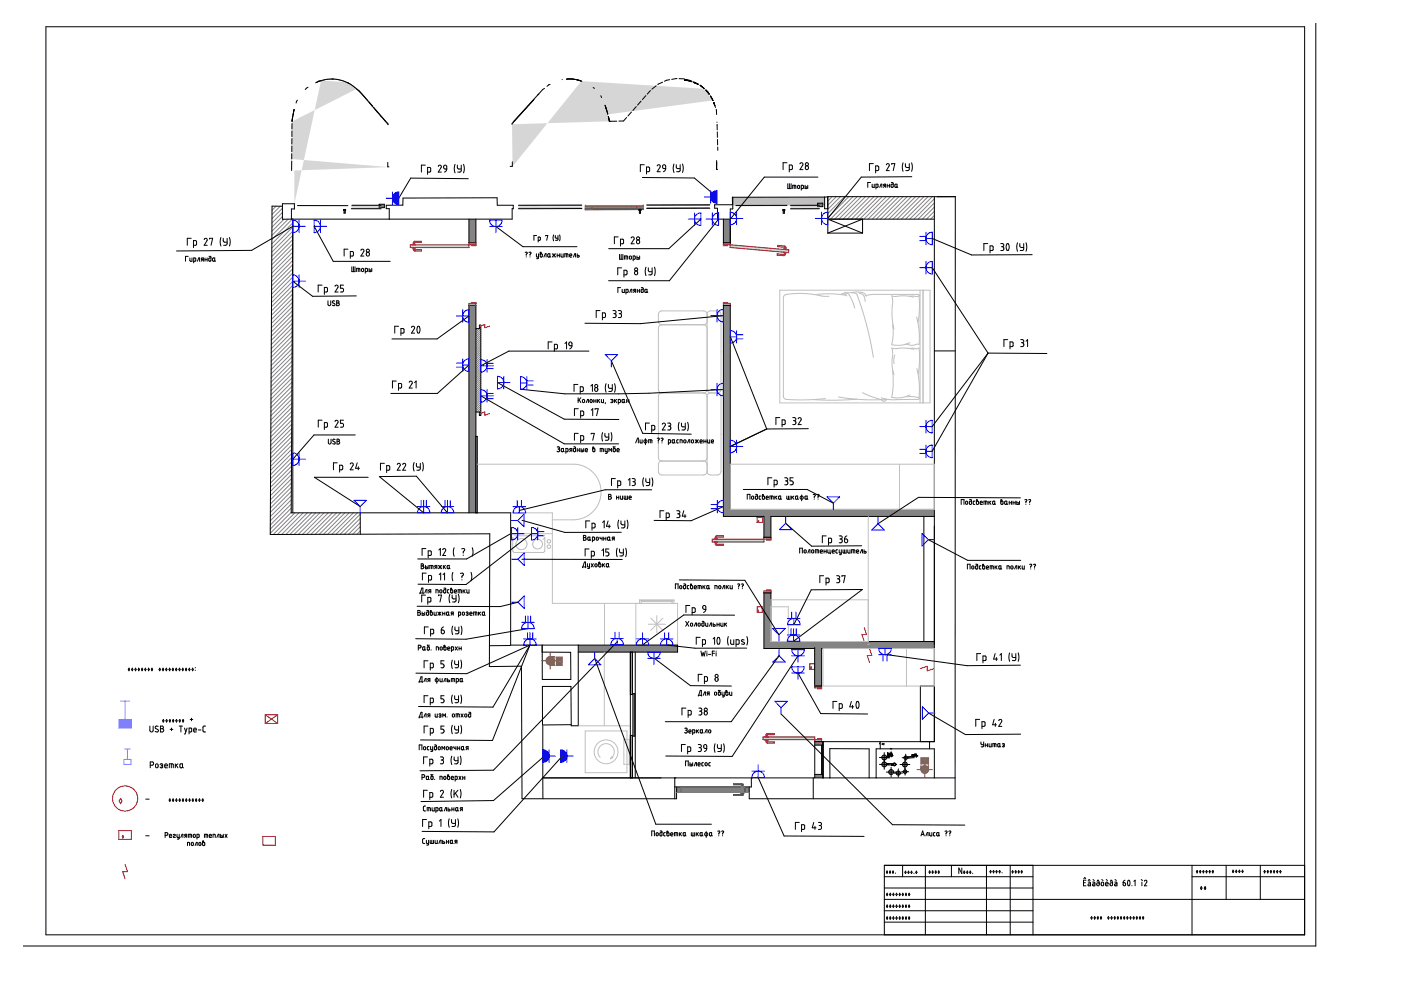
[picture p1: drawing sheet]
<svg xmlns="http://www.w3.org/2000/svg" width="297mm" height="210mm" viewBox="0 0 297 210" stroke-linecap="round" stroke-linejoin="round" font-family="sans-serif">
<path d="M25.2 152.5h2.7v1.9h-2.7z" fill-rule="evenodd" fill="#f0f"/>
<path d="M162 125.7h1.4v10.3h34.7v1.5h-23.9v8h-1.5v-8h-10.7z" fill-rule="evenodd" fill="#848484"/>
<path d="M174.3 158v6.2" fill="none" stroke="#848484" stroke-width=".3"/>
<g fill="#848484">
<path d="M172.7 157.2v.8h1.8v-.8zM172.7 164.2v.7h1.8v-.7z" fill-rule="evenodd"/>
<path d="M99.4 46.5v5h1.5v-5zM99.4 64.7v44h1.5v-44zM153.4 46.5v5h1.4v-5zM153.4 64.7v44.8h8.6v4.4h1.4v-4.4h34.7v-1.5h-43.3v-43.3z" fill-rule="evenodd"/>
</g>
<path d="M133.9 138.3v9M133.9 155.9v9" fill="none" stroke="#66b2cc" stroke-width=".44"/>
<path d="M134.4 147.1v9" fill="none" stroke="#66b2cc" stroke-width=".42"/>
<g fill="#d6d6d6">
<path d="M162.6 125.1v.2h.8v-.2zM162 125.3v.4h1.4v-.4z" fill-rule="evenodd"/>
<path d="M162.6 114.3h.8v.2h-.8zM162 113.9h1.4v.4h-1.4z" fill-rule="evenodd"/>
<path d="M151 114.3h11v.6h-11z" fill-rule="evenodd"/>
<path d="M151.7 113.7l1.7-.1v.3h-1.5v.3l.2 .1h-.7l.2-.1z" fill-rule="evenodd"/>
<path d="M151.4 114.9h.7l-.2 .1v.4h1.5v.3l-1.6-.1-.1-.2-.1-.4z" fill-rule="evenodd"/>
<path d="M100 64.1v.2h.9v-.2zM99.4 64.3v.4h1.5v-.4z" fill-rule="evenodd"/>
<path d="M100 51.9h.9v.2h-.9zM99.4 51.5h1.5v.4h-1.5z" fill-rule="evenodd"/>
<path d="M87 51.9h12.4v.6h-12.4z" fill-rule="evenodd"/>
<path d="M87.7 51.3l.2-.1h1.5v.2h-1.5v.4l.2 .1h-.7l.2-.1z" fill-rule="evenodd"/>
<path d="M87.4 52.5h.7l-.2 .1v.4h1.5v.2h-1.5l-.3-.2v-.4z" fill-rule="evenodd"/>
<path d="M153.4 64.1h.9v.2h-.9zM153.4 64.3h1.4v.4h-1.4z" fill-rule="evenodd"/>
<path d="M153.4 51.9v.2h.9v-.2zM153.4 51.5v.4h1.4v-.4z" fill-rule="evenodd"/>
<path d="M154.8 51.9l12.4 1.1v.6l-12.4-1.1z" fill-rule="evenodd"/>
<path d="M164.9 52l1.5 .2 .2 .3v.3l.2 .1h-.7l.2-.1v-.4l-1.4-.1z" fill-rule="evenodd"/>
<path d="M164.8 53.8l1.4 .2 .1-.4-.2-.1h.7l-.3 .1v.4l-.2 .2-1.5-.1z" fill-rule="evenodd"/>
<path d="M173.3 156.6v.2h.9v-.2zM172.7 156.8v.4h1.5v-.4z" fill-rule="evenodd"/>
<path d="M173.3 145.9h.9v.1h-.9zM172.7 145.5h1.5v.4h-1.5z" fill-rule="evenodd"/>
<path d="M161.8 156.3h10.9v.5h-10.9z" fill-rule="evenodd"/>
<path d="M162.2 156.8h.7l-.2 .1v.4h1.4v.3h-1.4l-.3-.3v-.4z" fill-rule="evenodd"/>
<path d="M162.5 155.7l.2-.2h1.4v.3h-1.4v.3l.2 .2h-.7l.2-.2z" fill-rule="evenodd"/>
</g>
<g fill="none" stroke="#848484" stroke-width=".21">
<path d="M175.5 41.7h.1M176.4 41.7l-.9 .9M177.3 41.7l-1.8 1.8M178.2 41.7l-2.7 2.7M179.1 41.7l-3.6 3.6M180 41.7l-4.5 4.5M180.8 41.7l-4.7 4.8M181.7 41.7l-4.7 4.8M182.6 41.7l-4.8 4.8M183.5 41.7l-4.8 4.8M184.4 41.7l-4.8 4.8M185.3 41.7l-4.8 4.8"/>
<path d="M186.2 41.7l-4.8 4.8M187 41.7l-4.7 4.8M187.9 41.7l-4.7 4.8M188.8 41.7l-4.8 4.8M189.7 41.7l-4.8 4.8M190.6 41.7l-4.8 4.8M191.5 41.7l-4.8 4.8M192.3 41.7l-4.7 4.8M193.2 41.7l-4.7 4.8M194.1 41.7l-4.7 4.8M195 41.7l-4.8 4.8M195.9 41.7l-4.8 4.8"/>
<path d="M196.8 41.7l-4.8 4.8M197.7 41.7l-4.8 4.8M198.1 44.8l-1.7 1.7M198.1 43.9l-2.6 2.6M198.1 43l-3.5 3.5M198.1 42.1l-4.3 4.4M198.1 45.7l-.8 .8"/>
</g>
<path d="M122.6 136.8h21.1v1.5h-21.1z" fill-rule="evenodd" fill="#848484"/>
<g fill="none" stroke="#848484" stroke-width=".21">
<path d="M101.1 69.7l-.2 .2M101.6 69.7l-.7 .7M101.9 68.9l-.3 .3M101.9 74.6l-1 1M101.9 74.2l-1 1M101.9 73.7l-1 1.1M101.9 73.3l-1 1M101.9 72.9l-1 1M101.9 72.4l-1 1M101.9 72l-1 1M101.9 71.5l-1 1.1M101.9 71.1l-1 1"/>
<path d="M101.9 70.6l-1 1.1M101.9 75.1l-1 1M101.9 75.5l-1 1M101.9 75.9l-1 1.1M101.9 76.4l-1 1M101.9 76.8l-1 1.1M101.9 77.3l-1 1M101.9 77.7l-1 1.1M101.9 78.2l-1 1M101.9 78.6l-1 1M101.9 79l-1 1.1M101.9 79.5l-1 1"/>
<path d="M101.9 79.9l-1 1.1M101.9 69.3l-.3 .3M101.9 69.8l-1 1M101.9 70.2l-1 1M101.9 80.4l-1 1M101.9 80.8l-1 1.1M101.9 81.3l-1 1M101.9 81.7l-1 1M101.9 82.1l-1 1.1M101.9 82.6l-1 1M101.9 83l-1 1.1M101.9 83.5l-1 1"/>
<path d="M101.9 83.9l-1 1M101.9 84.3l-1 1.1M101.9 84.8l-1 1M101.9 85.2l-1 1.1M101.9 85.7l-1 1M101.9 86.1l-1 1M101.9 86.6l-.8 .8M101.9 87l-.3 .4M101.9 87.4l-.3 .3M101.9 87.9l-.2 .2"/>
</g>
<g fill="#808080">
<path d="M125.5 44.2h9.5v.2h-9.5z" fill-rule="evenodd"/>
<path d="M125.5 43.7h9.5v.5h-9.5z" fill-rule="evenodd"/>
<path d="M124.1 44.2v.3l1.4-.1v-.2zM135 44.2v.2h1.4v-.2z" fill-rule="evenodd"/>
<path d="M124.1 43.7v.5h1.4v-.5zM135 43.7v.5h1.4v-.5z" fill-rule="evenodd"/>
<path d="M144.3 166.9h13.7v1.1h-13.7z" fill-rule="evenodd"/>
<path d="M158 166.9h.9v1.1h-.9zM143.4 166.9h.9v1.1h14.6h-15.5z" fill-rule="evenodd"/>
<path d="M157 168l.8 .1z" fill-rule="evenodd"/>
<path d="M155.5 168.5h1.7v-.4h.3v.5l-.3 .1h-1.7z" fill-rule="evenodd"/>
<path d="M157 166.8l.8 .1z" fill-rule="evenodd"/>
<path d="M155.5 166.2l2 .1v.5h-.3v-.4h-1.7z" fill-rule="evenodd"/>
</g>
<g fill="none" stroke="#848484" stroke-width=".21">
<path d="M58.5 43.7l-.8 .9M59.4 43.7l-1.7 1.8M59.9 45.9l-2.2 2.3M59.9 45l-2.2 2.3M59.9 44.2l-2.2 2.2M60.2 46.5l-2.6 2.5M61.1 46.5l-3.5 3.4M62 46.5l-4.4 4.3M62 56.2l-4.4 4.4M62 57l-4.4 4.5M62 57.9l-4.4 4.5M62 58.8l-4.4 4.5"/>
<path d="M62 59.7l-4.4 4.5M62 52.6l-4.4 4.4M62 53.5l-4.4 4.4M62 54.4l-4.4 4.4M62 55.3l-4.4 4.4M62.1 48.2l-4.5 4.4M62.1 49l-4.5 4.5M62.1 49.9l-4.5 4.5M62.1 50.8l-4.5 4.5M62.1 51.7l-4.5 4.5M62.1 47.3l-4.5 4.4M61.9 79.3l-4.5 4.4"/>
<path d="M61.9 78.4l-4.4 4.4M61.9 77.5l-4.4 4.4M61.9 76.6l-4.4 4.4M61.9 75.7l-4.4 4.5M61.9 74.8l-4.4 4.5M61.9 73.9l-4.4 4.5M61.9 73l-4.4 4.5M61.9 72.2l-4.4 4.4M62 71.3l-4.5 4.4M62 70.4l-4.5 4.4M62 69.5l-4.5 4.4M62 68.6l-4.5 4.4"/>
<path d="M62 67.7l-4.5 4.5M62 64.2l-4.5 4.4M62 65l-4.5 4.5M62 65.9l-4.5 4.5M62 66.8l-4.5 4.5M62 60.6l-4.4 4.4M62 61.5l-4.4 4.4M62 62.4l-4.4 4.4M62 63.3l-4.4 4.4M61.8 99.7l-4.5 4.5M61.8 96.2l-4.4 4.4M61.8 97.1l-4.4 4.4"/>
<path d="M61.8 98l-4.4 4.4M61.8 98.8l-4.4 4.5M61.8 92.6l-4.4 4.5M61.8 91.7l-4.4 4.5M61.8 93.5l-4.4 4.5M61.8 94.4l-4.4 4.4M61.8 95.3l-4.4 4.4M61.8 90.8l-4.4 4.5M61.8 90l-4.4 4.4M61.8 89.1l-4.4 4.4M61.8 88.2l-4.4 4.4M61.9 87.3l-4.5 4.4"/>
<path d="M61.9 86.4l-4.5 4.4M61.9 85.5l-4.5 4.5M61.9 84.6l-4.5 4.5M61.9 83.7l-4.5 4.5M61.9 82.8l-4.5 4.5M61.9 81.9l-4.5 4.5M61.9 81l-4.5 4.5M61.9 80.2l-4.5 4.4M61.7 107.7l-4.4 4.5M61.7 108.6l-4.4 4.5M61.8 103.3l-4.5 4.4M61.8 104.2l-4.5 4.4"/>
<path d="M61.8 105.1l-4.5 4.4M61.8 106l-4.5 4.4M61.8 106.8l-4.5 4.5M61.8 100.6l-4.5 4.5M61.8 101.5l-4.5 4.5M61.8 102.4l-4.5 4.4M62.5 108.7l-4.6 4.6M63.4 108.7l-4.6 4.6M64.3 108.7l-4.6 4.6M65.2 108.7l-4.6 4.6M66.1 108.7l-4.6 4.6M67 108.7l-4.6 4.6"/>
<path d="M67.8 108.7l-4.6 4.6M68.7 108.7l-4.6 4.6M69.6 108.7l-4.6 4.6M70.5 108.7l-4.6 4.6M71.4 108.7l-4.6 4.6M72.2 108.7l-4.5 4.6M73.1 108.7l-4.5 4.6M74 108.7l-4.5 4.6M74.9 108.7l-4.5 4.6M75.8 108.7l-4.6 4.6M76.4 109l-4.3 4.3M76.4 109.9l-3.4 3.4"/>
<path d="M76.4 110.8l-2.5 2.5M76.4 111.7l-1.6 1.6M76.4 112.6l-.7 .7"/>
</g>
<g fill="#7f4f3f">
<path d="M117.8 140.2l.1 .9h1.3v-.9zM116.6 141l1 .1z" fill-rule="evenodd"/>
<path d="M117.8 139.3h1.4v.9h-1.4z" fill-rule="evenodd"/>
<path d="M117.5 140.1l.1 .9h-.7l.4-.3z" fill-rule="evenodd"/>
<path d="M116.9 139.2h.7v.9l-.3-.6z" fill-rule="evenodd"/>
<circle cx="116.6" cy="140.1" r=".88"/>
</g>
<g fill="#808080">
<path d="M192.4 160.6l1.4-.1v.1l-1.4 .2z" fill-rule="evenodd"/>
<path d="M192.3 160.5l1.5-.2v.2l-1.4 .1z" fill-rule="evenodd"/>
<path d="M194 160.2l.1 .1h-.2z" fill-rule="evenodd"/>
<path d="M194.1 160.1l.1 .3z" fill-rule="evenodd"/>
<path d="M188 162l1.4 .1v.1h-1.4z" fill-rule="evenodd"/>
<path d="M188 161.9h1.4v.2l-1.4-.1z" fill-rule="evenodd"/>
<path d="M188.8 160.1l-.1 .3 .2-.1v-.2zM188.8 158.7l-.1 1.7z" fill-rule="evenodd"/>
<path d="M188.9 160.1l.1 .3zM188.9 158.7l.2 .1-.1 1.6-.1-.7 .2-.9z" fill-rule="evenodd"/>
<path d="M188 160.5h.6v.2h-.6z" fill-rule="evenodd"/>
<path d="M187.9 160.4h.7v.1h-.6z" fill-rule="evenodd"/>
<circle cx="192" cy="160.6" r=".37"/>
<circle cx="191.9" cy="162.1" r=".52"/>
<circle cx="191.9" cy="163.6" r=".37"/>
<circle cx="190.5" cy="163.9" r=".44"/>
<circle cx="188.9" cy="163.7" r=".52"/>
<circle cx="187.5" cy="162.1" r=".51"/>
<circle cx="187.5" cy="160.6" r=".51"/>
</g>
<g fill="#7f4f3f">
<path d="M196.1 162.3l.5 .3 .3 .6v-.9zM196.1 160.7v1.4h.8v-1.4z" fill-rule="evenodd"/>
<path d="M195.2 162.3v.9l.3-.6 .6-.2zM195.3 160.7v1.4h.8v-1.4z" fill-rule="evenodd"/>
<circle cx="196.1" cy="163.2" r=".81"/>
</g>
<g fill="#d6d6d6">
<path d="M62.4 43.2h.5zM68.1 17.1l2.3-.3-2.3 .3-5.7 26.1v-7l-.5-.1-.1-2v2.1l20.7-.8-20.6-1.7v-1.1l-.1 1.1 .1-7.9 .5-2.6-.5 2.6 13.7-6.9-1.4-1.1-.1-.1 1.5 1.2-2.2-1.5-1.3-.4-1.2-.2 2.5 .6z" fill-rule="evenodd"/>
<path d="M151.1 36.1h.8zM108.2 36l.9 .1zM108.6 34.3v1h-.4h.5zM108.6 26.2v.2l20.6-.7-.9-3.4 .5 2 22.4-3-.6-1 .6 1-2.3-2.8 .4 .3-26-1.6a6.9 6.9 0 0 0-3.2-.4h1.5l1.7 .4-14.6 18.1z" fill-rule="evenodd"/>
</g>
<g fill="#c0c0c0">
<path d="M63.1 43.6l10.6 .1h-10.6z" fill-rule="evenodd"/>
<path d="M155.4 41.8h19.4v1.7l-19.4 .1z" fill-rule="evenodd"/>
</g>
<g fill="none" stroke="#000" stroke-width=".21">
<path d="M59.9 43.2h2.5v1.1h-.6v2.2h-1.9zM82.5 44.2h-.6v-.7h3.5v-1.5l20-.1v1.6h3.4v.8h-.2M155.4 41.8v2.5h-.6M174.8 41.8h.7v2.5h-.7zM174.8 41.8h-19.5v1.6h-3.8v.8h.6M198.1 74.4h4.4M110.6 141.2l.1 28.2h32.7v-2.5h-.3M115 145.5v8.2M185.8 158.8v6.1M198.1 158.8v6.1M115.1 164.9v4.5M143.1 164.9v4.5"/>
<path d="M159.3 164.9v2h-.4v2.5h43.6M172.4 164.9v4.5M174.5 164.9h28M176 164.9l-.1-6.2 8.4 .1v6.1"/>
</g>
<path d="M173.3 43.1h1.1l.1 .7h-1.2z" fill-rule="evenodd" fill="#808080"/>
<path d="M166.9 43.5l-10.9 .1M173.3 43.1h1.1l.1 .7h-1.2z" fill="none" stroke="#000" stroke-width=".21"/>
<path d="M156 43.6h10.9" fill="none" stroke="#808080" stroke-width=".21"/>
<path d="M167.6 44v.3h6.1v-.3zM167.6 43.5v.3h6.1v-.3z" fill-rule="evenodd" fill="#808080"/>
<path d="M173.7 43.5h-6.1M173.7 44.3h-6.1" fill="none" stroke="#000" stroke-width=".21"/>
<g fill="#808080">
<path d="M166.1 44.6h.2v.6h-.2z" fill-rule="evenodd"/>
<path d="M166 44.4h.4v.2h-.4z" fill-rule="evenodd"/>
</g>
<g fill="none" stroke="#000" stroke-width=".21">
<path d="M59.9 43.7h-2.2l-.4 69.6 46.5-.1v28.1l6.8-.1M61.8 46.5h.3l-.4 62.2M166 44.4h.4v.2h-.4zM166.1 44.6v.6h.2v-.6M76.4 108.7v4.6M108.2 136.9h-4.4M115 136.8l-.1 1.5h6.1v5.8h-6zM115 145.5h6.1v8.4M121.1 153.6l-6.1 .1M143.4 166.9h.9v1.1h-.9M157 166.9h.8M157 168h.8"/>
<path d="M157.2 166.8v-.4h-1.7v-.2l2 .1v.5M157.2 168.1l-.1 .4h-1.6v.2l2-.1v-.5M158.9 166.9h-.9v1.1h.9"/>
</g>
<path d="M143.4 166.9h15.5M144.3 168h13.7M157 166.9h.8M157 168h.8M157.2 166.4h-1.7v-.2l2 .1v.5M157.2 166.4h.1M157.2 166.4v.4M157.2 168.1l-.1 .4h-1.6v.2l2-.1v-.5" fill="none" stroke="#5b5b5b" stroke-width=".21"/>
<path d="M143.4 168h15.5M144.3 168v-1.1h13.7v1.1M157.2 166.8h.3M157.2 168.1h.3" fill="none" stroke="#808080" stroke-width=".21"/>
<path d="M144.3 166.9h13.7v1.1h-13.7z" fill="none" stroke="#c60" stroke-width=".21"/>
<path d="M80.4 43.3h1.1v.7h-1.1z" fill-rule="evenodd" fill="#808080"/>
<path d="M80.4 43.3h1.1v.7h-1.1z" fill="none" stroke="#000" stroke-width=".21"/>
<path d="M74.5 44v.3h6.3v-.3zM74.5 43.5v.3l6.3-.1v-.2z" fill-rule="evenodd" fill="#808080"/>
<path d="M74.5 44.3h6.3M74.6 43.5h6.2" fill="none" stroke="#000" stroke-width=".21"/>
<path d="M124.1 44.2v.3l11.4-.1M125.5 43.7v.7M135 43.7v.7M135.9 44.4h.5M136.4 44.2v.2zM136.4 43.7h-12.3" fill="none" stroke="#5b5b5b" stroke-width=".21"/>
<path d="M124.1 44.2v.3l1.4-.1M125.5 43.7v.7M135 43.7v.7M135 43.7h-10.9M135.5 44.4h-10M136.4 44.2v.2h-.5M136.4 43.7h-1.4" fill="none" stroke="#c60" stroke-width=".21"/>
<path d="M124.1 43.7v.5M135.5 44.4h.4M136.4 43.7v.5" fill="none" stroke="#808080" stroke-width=".21"/>
<path d="M124.1 43.5h12.3v.2h-12.3z" fill-rule="evenodd" fill="#808080"/>
<path d="M124.1 43.7v.5M136.4 43.7v.5" fill="none" stroke="#808080" stroke-width=".21"/>
<path d="M124.1 43.5v.2M136.4 43.5v.2M136.4 44.2h-12.3" fill="none" stroke="#5b5b5b" stroke-width=".21"/>
<path d="M137.1 44v.2h13.4v-.3zM137.1 43.5v.2l13.4-.1v-.2z" fill-rule="evenodd" fill="#808080"/>
<path d="M150.5 44.2h-13.4M150.5 43.4l-13.4 .1" fill="none" stroke="#000" stroke-width=".21"/>
<path d="M109.9 44v.3l13.5-.1v-.2zM109.9 43.5v.2h13.5v-.2z" fill-rule="evenodd" fill="#808080"/>
<path d="M123.4 43.5h-13.5M123.4 44.2l-13.5 .1" fill="none" stroke="#000" stroke-width=".21"/>
<g fill="#808080">
<path d="M135.6 44.6h.2v.6h-.2z" fill-rule="evenodd"/>
<path d="M135.5 44.4h.4v.2h-.4z" fill-rule="evenodd"/>
</g>
<g fill="none" stroke="#000" stroke-width=".21">
<path d="M66.9 17.6a7.7 7.7 0 0 1 8.9 1.4l6.5 7.3v.2M115.4 18.7l-6.6 7.1M120.1 16.8h1.9M120.4 16.7l-.1 .1M121.6 16.8h.1M121.8 16.8h.1M122.1 16.9l.5 .1M122.2 16.9h.2M122.5 17l.4 .1M122.6 17h.2M122.9 17.1h.1M123 17.1h.1"/>
<path d="M123 17.1l.3 .1M123.3 17.2h.1M125.8 18.6l.2 .1M137.9 19.2l-.7 .8M139.1 18.2l-.9 .7M140.5 17.4l-1 .5M142 16.9l-1.1 .3M143.5 16.7l-1.1 .1M144 16.7h1.1M145.2 16.9h.1M145.4 17l.3 .1M145.5 16.8l1.1 .4"/>
<path d="M145.6 17.1h.3M145.9 17.1h.2M146 17.1l.3 .1M146.2 17.2h.2M146.3 17.2l.4 .1M146.5 17.3h.1M147 17.5h.1M147 17.5h.2M147 17.3l1 .6M147.2 17.5h.1M147.2 17.5l.1 .1M147.2 17.5l.3 .1"/>
<path d="M147.4 17.6h.1M147.5 17.6v.1M147.5 17.7l.5 .2M147.6 17.7h.1M147.7 17.7h.1M147.7 17.7v.1M147.8 17.8h.1M147.9 17.8h.1M148 17.9h.1M148.4 18.1h.1M148.5 18.1l.4 .4M148.5 18.1l.1 .1"/>
<path d="M148.5 18.2l.2 .1M148.7 18.3l.4 .3M148.8 18.4h.1M149.1 18.6h.1M149.1 18.6l.2 .2M149.2 18.7h.1M149.3 18.8h.1M149.8 19.2l-.2-.1 .8 .9-.2-.2M149.8 19.2l.4 .5M149.8 19.2h.1M149.9 19.4v.1M150.2 19.7v.1"/>
<path d="M150.3 19.9h.1M61.8 32.6v1.1M61.8 34.1v2.1M61.9 31v1.2M61.9 27.8v1.2M61.9 29.4v1.1M61.9 26.2v1.1M61.9 25.7h.1M62 25.3v.1M62 25h.1M62 24.9h.1M62.1 24.6l-.2 1.2"/>
<path d="M62.1 24.4h.1M62.2 24.1v.1M62.2 23.9h.1M62.3 23.7l-.1 .1M62.3 23.5l-.2 1M62.3 23.3v.1M62.3 23.3v.3M82.2 34.4v1h.3M108.6 34.3v1h-.4M113.2 21.1l-4.6 5.3M128.3 22.3l.2 .6M128.4 22.5v.1"/>
<path d="M128.5 22.9h.1M128.5 22.9l.4 1.3M129 24.7l.2 1h.2M129 24.8h.1M129.1 25v.1M129.1 25.2v.1M129.2 25.5h.1M130.8 25.7h-1.6M132.8 24.9l-.6 .8h-1M133.9 23.7l-.8 .9M134.9 22.6l-.7 .8M135.9 21.4l-.7 .9"/>
<path d="M136.9 20.3l-.7 .8M150.6 20.3v.1M150.6 20.4h.1M150.7 20.4l.1 .2M150.7 20.4l.2 .4M150.8 20.7l.1 .2M150.9 20.9h.1M151 20.9v.1M151 20.9h.1M151 21l.1 .2M151.1 21.1h.1M151.1 21.2h.1"/>
<path d="M151.1 21.3h.1M151.1 21.2v.1M151.4 21.8v.1M151.4 21.9v.1M151.4 21.8l-.1-.1 .4 1.1M151.4 22l.1 .3M151.4 22v.1M151.5 22.1v.1M151.5 22.2l.1 .2M151.5 22.4h.1M151.8 23.2l.1 1.1M151.9 35.9h.1"/>
<path d="M151.9 34.4v1.5M152 25.9v.1M152 26.4l.1 1.1M152.1 28v1.1M152.1 29.6v1.1M152.2 31.2v.7M63.1 43.6h10.6M135.5 44.4h.4v.2h-.4zM135.6 44.6v.6h.2v-.6"/>
</g>
<path d="M187 157.6l.5 .1v.2l-.5-.1z" fill-rule="evenodd" fill="#d6d6d6"/>
<g fill="none" stroke="#000" stroke-width=".21">
<path d="M186.5 157.5v.2M187 157.8l.5 .1M187 157.6l.5 .1M187.5 159.6v3.5M188.7 159.4v1M188.8 158.8v-.1l.3 .1M189 159.4v1.1M192 159.9v1.5M186.5 160.6h2M186.5 162.1h2M187.9 163.7h2.1M187.9 160.4h.7"/>
<path d="M188 160.7h.6M188.9 162.7v2M189.6 163.9h1.7M190.5 163v1.8M190.8 162.1h2.1M191.2 163.6h1.4M191.3 160.7h1.5M191.9 161.1v3.2"/>
<circle cx="187.5" cy="162.1" r=".51"/>
<circle cx="187.5" cy="160.6" r=".52"/>
<circle cx="188.9" cy="163.7" r=".52"/>
<circle cx="190.5" cy="163.9" r=".44"/>
<circle cx="191.9" cy="162.1" r=".52"/>
<circle cx="191.9" cy="163.6" r=".37"/>
<circle cx="192" cy="160.6" r=".36"/>
</g>
<path d="M194.4 163.2h3.3M195.2 163.2l.3 .5 .4 .3 .7-.2 .3-.6M195.2 163.2l.3-.6 .4-.2 .7 .1 .3 .7M195.2 162.3v.9M195.3 162.1v-1.4h1.6v1.4M196.1 161.5v3.3M196.9 162.3v.9" fill="none" stroke="#7f3f3f" stroke-width=".21"/>
<g fill="#000">
<path d="M188.6 160v.1z" fill-rule="evenodd"/>
<path d="M188.7 159.9l.3-.1 .1 .1z" fill-rule="evenodd"/>
<path d="M188.7 159.8l.4-.1v.3a.27 .27 0 0 0-.2-.2 .27 .27 0 0 0-.3 .2z" fill-rule="evenodd"/>
<path d="M189.1 160.2l-.1 .2zM188.6 160.2l.1 .2z" fill-rule="evenodd"/>
<path d="M189 160.2v.2zM188.6 160.2l.1 .2z" fill-rule="evenodd"/>
<path d="M188.6 160.1l.3-.1 .2 .2z" fill-rule="evenodd"/>
<path d="M188.7 160.1l.3-.1 .1 .2a.27 .27 0 0 0-.2-.2 .27 .27 0 0 0-.3 .2z" fill-rule="evenodd"/>
<path d="M188.7 160h.3l.1 .2a.27 .27 0 0 0-.2-.2 .27 .27 0 0 0-.3 .2z" fill-rule="evenodd"/>
<path d="M188.7 160l-.1 .2a.28 .28 0 0 1 .3-.3 .28 .28 0 0 1 .2 .3l-.1-.2z" fill-rule="evenodd"/>
<path d="M189.1 160.2v.1zM188.6 160.2v.1z" fill-rule="evenodd"/>
<path d="M188.7 159.9l.3-.1 .1 .3-.2-.2-.3 .2z" fill-rule="evenodd"/>
<path d="M188.7 159.9l-.1 .1a.26 .26 0 0 1 .3-.2 .26 .26 0 0 1 .2 .2l-.1-.2z" fill-rule="evenodd"/>
<path d="M188.7 160l-.1 .1a.28 .28 0 0 1 .3-.2 .28 .28 0 0 1 .3 .3l-.3-.3z" fill-rule="evenodd"/>
</g>
<g fill="#f00">
<path d="M188.2 159.9l.2 .1z" fill-rule="evenodd"/>
<path d="M188.2 159.6l.2 .4-.2-.1z" fill-rule="evenodd"/>
<path d="M188.4 159.9h.2v.2h-.2z" fill-rule="evenodd"/>
<path d="M188.4 160.1l.2 .1z" fill-rule="evenodd"/>
<path d="M188.4 159.9v.2z" fill-rule="evenodd"/>
<path d="M188.4 160v.1z" fill-rule="evenodd"/>
<path d="M188.3 160l.1 .1z" fill-rule="evenodd"/>
</g>
<g fill="none" stroke="#000" stroke-width=".21">
<path d="M188.2 159.9h.1M188.2 160h.1M188.2 159.9l.2 .1h-.1M188.3 160h.1M188.4 160h.1M188.4 160l-.2-.4v.4M188.5 160h.1M188.6 159.9v.2M188.6 159.9v.1M188.6 159.9h-.2v.3h.2M188.6 160h.1M188.6 159.9l.4-.1 .1 .2-.2-.2z"/>
<path d="M188.6 159.9l.2-.1 .3 .1M189.1 159.9l-.1-.2h-.3l-.1 .5M189.1 159.9v.3M188.3 160v.1M188.3 160.1h.1M188.3 160.1l.1 .1M188.4 160.2h.1M188.4 160.1h.1M188.5 160.2h.1M188.6 160.1h.1M188.6 160.2l.2-.3h.2l.2 .3M188.6 160.2v.1"/>
<path d="M188.6 160.2l.2-.3 .4 .3M188.6 160.2l.1 .2zM188.6 160.2l.2-.2 .3 .2M188.6 160.2l.2-.3 .3 .3M188.6 160v.1M189.1 160.2l-.1 .2zM189.2 160.2h.1M189.2 160.2l-.1 .1M189.5 162.1h.1M189.8 162.1h.1"/>
</g>
<g fill="#000">
<path d="M189.4 162.2l.3 .1 .2-.2z"/>
<path d="M189.5 162.3h.3zM189.9 162.1l-.1 .2z" fill-rule="evenodd"/>
<path d="M189.5 162.3h.3zM189.9 162.1l-.1 .2z" fill-rule="evenodd"/>
<path d="M189.5 162.3h.2zM189.9 162.2l-.1 .1z" fill-rule="evenodd"/>
<path d="M189.4 161.9l.3-.1 .2 .3-.2-.3z" fill-rule="evenodd"/>
<path d="M189.4 161.9l.3-.1 .2 .3a.28 .28 0 0 0-.2-.3 .28 .28 0 0 0-.3 .1z" fill-rule="evenodd"/>
<path d="M189.4 161.9l.3-.1 .2 .3z" fill-rule="evenodd"/>
</g>
<path d="M189.2 162.2h.1z" fill-rule="evenodd" fill="#f00"/>
<g fill="none" stroke="#000" stroke-width=".21">
<path d="M194 159.8l-.1 .6M194.2 159.8v.6M188 161.9l1.7-.1 .2 .3M188 162.2h1.4M189.1 162.2h.1M189.1 162.2h.2M189.2 162.2h.1M189.4 161.9l.3-.1 .2 .3-.2-.3zM189.9 162.1h.1M189.9 162.1l-.2 .2-.3-.1 .4 .1M189.9 162.1l-.2 .2-.3-.1 .3 .1 .2-.2M193.8 160.3l-1.5 .2"/>
<path d="M193.8 160.6l-1.4 .2"/>
</g>
<g fill="#000">
<path d="M193.9 160l-.1 .1a.26 .26 0 0 1 .3-.2 .26 .26 0 0 1 .3 .2l-.2-.1z"/>
<path d="M193.8 160.1v.1z" fill-rule="evenodd"/>
<path d="M194.3 160.3l-.1 .2z" fill-rule="evenodd"/>
<path d="M194.2 160.3v.2z" fill-rule="evenodd"/>
<path d="M194.4 160.3l-.2 .2z" fill-rule="evenodd"/>
<path d="M193.9 160.1h.3l.1 .2-.2-.2-.3 .2z" fill-rule="evenodd"/>
<path d="M193.9 160.1l.2-.1 .2 .1-.2-.1z" fill-rule="evenodd"/>
<path d="M193.9 160h.3l.1 .1-.2-.1-.3 .1z" fill-rule="evenodd"/>
<path d="M193.9 160.1l.3-.1 .2 .3a.26 .26 0 0 0-.3-.3 .26 .26 0 0 0-.3 .3z" fill-rule="evenodd"/>
<path d="M193.9 160.1l.3-.1 .2 .3-.3-.3-.3 .2z" fill-rule="evenodd"/>
<path d="M193.9 160.1l.3-.1 .2 .3a.29 .29 0 0 0-.3-.3 .29 .29 0 0 0-.3 .3z" fill-rule="evenodd"/>
<path d="M193.9 160l.3-.1 .2 .3a.27 .27 0 0 0-.3-.3 .27 .27 0 0 0-.3 .2z" fill-rule="evenodd"/>
</g>
<g fill="#f00">
<path d="M193.6 160.2v.2z"/>
<path d="M193.4 160.1h.1z" fill-rule="evenodd"/>
<path d="M193.4 160l.2 .1z" fill-rule="evenodd"/>
<path d="M193.6 160.1h.2v.2h-.2z" fill-rule="evenodd"/>
<path d="M193.6 160.3h.2z" fill-rule="evenodd"/>
<path d="M193.6 160.1v.2z" fill-rule="evenodd"/>
</g>
<g fill="none" stroke="#000" stroke-width=".21">
<path d="M194.2 160h-.3l-.1 .3M194.2 160l.2 .3M193.4 160.1h.1M193.4 160.2h.1M193.4 160.1v.1M193.5 160.2l.1 .1M193.5 160.1h.1M193.5 160.1l-.1-.1v.2M193.5 160.1v.1M193.5 160.3h.1M193.5 160.2h.1M193.5 160.2v.1"/>
<path d="M193.6 160.3h.1M193.6 160.1h.1M193.6 160.4h.1M193.6 160.2h.1M193.7 160.1h.1M193.7 160.3h.1M193.8 160.3h.1M193.8 160.3v-.2h-.2v.2M193.8 160.1h.1M193.8 160.2v.1M193.8 160.1v.1M193.8 160.3l.2-.3 .3 .2-.1 .3 .2-.2"/>
<path d="M193.8 160.1l.4-.2 .2 .4M193.8 160.3l.3-.3 .3 .3M193.8 160l.4-.1 .2 .2-.2-.1zM194.4 160.2h.1M194.4 160.3h.1M194.4 160.3l-.1 .2"/>
</g>
<g fill="none" stroke="#7f3f3f" stroke-width=".21">
<path d="M116.6 138.3v3.6M117.6 139.2h-.7M117.8 139.3h1.4v1.8h-1.3M114.9 140.1h3.5M116.6 141l1 .1M116.9 140.9l.7 .1"/>
<circle cx="116.6" cy="140.1" r=".88"/>
</g>
<g fill="#808080">
<path d="M72.9 44.6h.3v.6h-.3z" fill-rule="evenodd"/>
<path d="M72.8 44.4h.5v.2h-.5z" fill-rule="evenodd"/>
</g>
<g fill="none" stroke="#000" stroke-width=".21">
<path d="M9.7 5.7h266.9v192.5h-266.9zM65.3 18.5l-.6 .5M68.1 17.1l-1 .4M70.7 16.7l-.3 .1M73.7 17.5l.4 .2M75.6 18.9l.6 .4 1.8 2M114.3 19.9l-.3 .2M116.6 17.9l-.6 .4M119.2 16.9h.1M279 5v195.6h-274M63.1 21.2l-.3 .6M78.3 21.7l.7 .8"/>
<path d="M79.2 22.8l3.1 3.5M127.4 20.3l.2 .4M128.4 22.8l.2 .5M151.9 34v1.1M72.8 44.4h.5v.2h-.5zM72.9 44.6v.6h.3v-.6M82.5 44.2v2.3M99.4 46.5v5h1.5v-5M108.6 44.3v2.2h-46.5v62.2M152.1 44.2v2.3h2.7M154.8 44.3v7.2h-1.4v-5M175.5 49.4l7.4-2.9v2.9"/>
<path d="M175.5 49.4h7.4M198.1 46.5h-22.6l7.4 2.9M198.1 41.7v115.5h-25.4v7.7M202.5 41.7h-3.8M202.5 41.7h-27v7.7M202.5 41.7v127.7M100.9 69.7h.7v-.8h.3v19.2h-.3v-.7h-.7M100.9 92.5h.3v16.2M61.7 108.7h46.6v28.1h35.4v1.5h-21.1M99.4 108.7v-44h1.5v44M195.9 109.5v26.5M198.1 108h-43.3v-43.3h-1.4v44.8h8.6v4.4h1.4v-4.4h34.7"/>
<path d="M122.6 136.8v17.1h-1.5M133.6 138.3v26.6M134.1 138.3v9h-.5M134.7 138.3v26.6M172.7 137.3v8M198.1 137.5h-23.9v8h-1.5M198.1 136h-34.7v-10.3h-1.4v11.8h10.7M27.3 141.7l.2 .2-.2 .3-.1-.3zM28 141.7l.2 .2-.2 .3-.1-.3zM28.7 141.7l.2 .2-.2 .3-.1-.3zM29.4 141.7l.2 .2-.2 .3-.1-.3zM30.1 141.7l.2 .2-.2 .3-.1-.3z"/>
<path d="M30.8 141.7l.2 .2-.2 .3-.1-.3zM31.5 141.7l.2 .2-.2 .3-.1-.3zM31.8 153.9l.1 1.2a.34 .34 0 0 0 .4 .1 .34 .34 0 0 0 .2-.3v-1M32.2 141.7l.2 .2-.2 .3-.1-.3zM33.5 154l-.2-.1a.29 .29 0 0 0-.4 .2 .29 .29 0 0 0 .1 .4l.4 .2a.35 .35 0 0 1 0 .5 .35 .35 0 0 1-.5-.1M33.9 141.7l.1 .2-.1 .3-.2-.3zM34 153.9h.4a.28 .28 0 0 1 .3 .3 .28 .28 0 0 1-.3 .3h.1a.34 .34 0 0 1 .2 .4 .34 .34 0 0 1-.3 .3h-.4zM34 154.5h.4M34.6 141.7l.1 .2-.1 .3-.2-.3zM34.6 152.5l.2 .3-.2 .3-.1-.3zM35.3 141.7l.1 .2-.1 .3-.2-.3zM35.3 152.5l.2 .3-.2 .3-.1-.3z"/>
<path d="M36 141.7l.1 .2-.1 .3-.2-.3zM36 152.5l.2 .3-.2 .3-.1-.3zM36.1 154.6h.5M36.4 154.4v.5M36.7 141.7l.1 .2-.1 .3-.2-.3zM36.7 152.5l.2 .3-.2 .3-.1-.3zM37.4 141.7l.1 .2-.1 .3-.2-.3zM37.4 152.5l.1 .3-.1 .3-.1-.3zM38 153.9h.7M38.1 141.7l.1 .2-.1 .3-.2-.3zM38.1 152.5l.1 .3-.1 .3-.1-.3zM38.4 153.9v1.3"/>
<path d="M38.8 141.7l.1 .2-.1 .3-.2-.3zM38.8 152.5l.1 .3-.1 .3-.1-.3zM39.1 154.4l.3 .8M39.5 141.7l.1 .2-.1 .3-.2-.3zM39.7 154.4l-.5 1.2h-.1M40.1 155.2l.5-.1v-.7h-.5v1.2M40.2 141.7l.1 .2-.1 .3-.2-.3zM40.3 152.5h.6M40.6 152.3v.5M40.9 141.7l.1 .2-.1 .3-.2-.3zM41.1 154.8h.5v-.2a.29 .29 0 0 0-.3-.2 .29 .29 0 0 0-.2 .2v.6h.5M41.4 141.5v.1"/>
<path d="M41.4 142.1v.1M42 154.8h.6M43.6 153.9l-.6 .2 .1 1 .5 .1M115.1 153.9v11h59.4v-7.7M133.6 155.9h.5v9M134.2 147.1h.4v9h-.4zM172.7 158h1.8M174.2 158v6.2M185.8 158.8h12.3M186.6 157.2v1.6M197.1 157.2v1.6M198.1 145.5h-3v11.7"/>
<path d="M30.9 177.2h.7M30.9 169.4h.7M31.9 162.2h.6v-.6l-.6-.1v1.3M33.1 162h.4v.5a.28 .28 0 0 1-.2 .3 .28 .28 0 0 1-.3-.3zM34 162.1l.3-.2a.21 .21 0 0 1 .2 .3 .21 .21 0 0 1-.2 .2M34.2 162.4h.1M34.3 162.4a.21 .21 0 0 1 .2 .2 .21 .21 0 0 1-.2 .2l-.3-.2M34.9 162.4h.6v-.2a.29 .29 0 0 0-.3-.3 .29 .29 0 0 0-.3 .3l.1 .5 .5 .1M35 177.1l.5-.1v-.4l-.5-.1v1.1M35.9 162.8v-.9l.8 .1v.8M35.9 177.2h.5v-.1a.23 .23 0 0 0-.2-.2 .23 .23 0 0 0-.3 .2v.4l.5 .1M36 169.4l.1 .3-.1 .2-.1-.2z"/>
<path d="M36.3 161.9v.9M36.7 169.4l.1 .3-.1 .2-.1-.2zM36.7 177a.21 .21 0 0 1 .3-.1 .21 .21 0 0 1 .1 .3l-.3 .1a.22 .22 0 0 0 .1 .3 .22 .22 0 0 0 .3-.1M37.2 161.9v.9M37.4 162.2l.3 .6M37.4 169.4l.1 .3-.1 .2-.1-.2zM37.5 176.9v.6l.5 .1M37.7 161.9l-.5 .5M38 176.9v.9l-.4 .1M38.1 169.4l.1 .3-.1 .2-.1-.2zM38.2 162l.5-.1v.8h-.5zM38.3 177.6l.3-.7h.2v.7"/>
<path d="M38.7 162.6l.2 .2M38.8 169.4l.1 .3-.1 .2-.1-.2zM39.4 177.2l-.3 .4M39.5 169.4l.1 .3-.1 .2-.2-.2zM39.6 177.2h-.4v-.2l.4-.1v.7M39.8 179.3v-.7h.4v.7M39.9 177.6v-.7h.7v.7M40.2 169.4l.1 .3-.1 .2-.2-.2zM40.3 176.9v.7M40.6 178.7h.4v.3a.22 .22 0 0 1-.2 .3 .22 .22 0 0 1-.2-.3zM40.9 169.4l.1 .3-.1 .2-.2-.2zM41 177l.3-.1 .1 .4a.23 .23 0 0 1-.2 .3 .23 .23 0 0 1-.2-.3z"/>
<path d="M41.4 179.3l.2-.7h.2v.7M41.6 169.4l.1 .3-.1 .2-.2-.2zM41.8 177.6l.4-.1v-.6h-.4v1M42.2 178.7l.3-.1 .1 .4a.22 .22 0 0 1-.2 .3 .22 .22 0 0 1-.2-.3zM42.3 169.4l.1 .3-.1 .2-.2-.2zM43 178.7l.1-.4-.2 .1 .1 .8h.4v-.6h-.3l-.2 .2M43 169.4l.1 .3-.1 .2-.2-.2zM43.3 177.6v-.7h.7v.7M43.7 176.9v.7M44.4 177.2h.4v-.1a.23 .23 0 0 0-.2-.2 .23 .23 0 0 0-.2 .2v.4l.4 .1M45.2 177.6v-.7h.4v.7M46 177.6l.3-.7h.1v.7"/>
<path d="M46.8 176.9v.7l.4-.1v-.2l-.4-.1M47.3 176.9v.7M47.7 176.9l.5 .7M48.2 176.9l-.5 .7M143.1 164.9h.1M159.3 164.9h.1M172.7 164.2h1.8M187.5 185.9h31.5M187.5 190.7h89.1M187.5 193.1h31.5M187.5 195.5h31.5M187.5 188.3h31.5"/>
<path d="M188.1 184.7l.1 .2-.1 .3-.2-.3zM188.1 191.9l.1 .3-.1 .2-.2-.2zM188.1 189.4l.1 .3-.1 .2-.2-.2zM188.1 194.4l.1 .2-.1 .3-.2-.3zM188.7 184.7l.1 .2-.1 .3-.1-.3zM188.7 189.4l.2 .3-.2 .2-.1-.2zM188.7 191.9l.2 .3-.2 .2-.1-.2zM188.7 194.4l.2 .2-.2 .3-.1-.3zM189.3 184.7l.2 .2-.2 .3-.1-.3zM189.4 191.9l.1 .3-.1 .2-.1-.2zM189.4 189.4l.1 .3-.1 .2-.1-.2zM189.4 194.4l.1 .2-.1 .3-.1-.3z"/>
<path d="M189.9 185.1v.1M190.1 191.9l.1 .3-.1 .2-.2-.2zM190.1 189.4l.1 .3-.1 .2-.2-.2zM190.1 194.4l.1 .2-.1 .3-.2-.3zM190.8 189.4l.1 .3-.1 .2-.2-.2zM190.8 191.9l.1 .3-.1 .2-.2-.2zM190.8 194.4l.1 .2-.1 .3-.2-.3zM191.4 183.5v2.4M191.4 194.4l.2 .2-.2 .3-.1-.3zM191.4 191.9l.2 .3-.2 .2-.1-.2zM191.4 189.4l.2 .3-.2 .2-.1-.2zM192 184.7l.1 .3-.1 .2-.1-.2z"/>
<path d="M192.1 189.4l.1 .3-.1 .2-.1-.2zM192.1 191.9l.1 .3-.1 .2-.1-.2zM192.1 194.4l.1 .2-.1 .3-.1-.3zM192.6 184.7l.1 .3-.1 .2-.1-.2zM192.7 194.4l.2 .2-.2 .3-.1-.3zM192.7 189.4l.2 .3-.2 .2-.1-.2zM192.7 191.9l.2 .3-.2 .2-.1-.2zM193.3 184.7l.1 .3-.1 .2-.2-.2zM193.8 185.1v.1M194.3 184.7l.1 .3-.1 .2-.1-.2zM196.2 183.5v14.7M197.1 184.6l.1 .3-.1 .3-.1-.3z"/>
<path d="M197.7 184.6l.2 .3-.2 .3-.1-.3zM198.4 184.6l.1 .3-.1 .3-.1-.3zM199 184.6l.2 .3-.2 .3-.1-.3zM201.7 183.5v2.4M203.9 184v1.2l-.6-1.2v1.2M204.4 184.7l.2 .2-.2 .3-.1-.3zM205.1 184.7l.1 .2-.1 .3-.1-.3zM205.7 184.7l.1 .2-.1 .3-.1-.3zM206.2 185.1v.1M209.1 183.5v14.7M210 184.6l.1 .2-.1 .3-.1-.3zM210.7 184.6l.1 .2-.1 .3-.2-.3z"/>
<path d="M211.3 184.6l.1 .2-.1 .3-.1-.3zM211.9 184.6l.2 .2-.2 .3-.1-.3zM212.4 185v.1M214.2 183.5v14.7M214.7 184.6l.1 .2-.1 .3-.1-.3zM215.3 184.6l.2 .2-.2 .3-.1-.3zM216 184.6l.1 .2-.1 .3-.1-.3zM216.6 184.6l.1 .2-.1 .3-.1-.3zM219 183.5v14.7M229.7 187.2h.4M229.8 186.3l.2-.2 .2 .2M230.3 186.6h-.6v1.2h.6"/>
<path d="M230.7 187h.4l.1 .2v.6h-.5v-.3l.5-.1M230.7 186.7l.2-.2 .2 .2M231.4 194.4l.2 .2-.2 .3-.1-.3zM231.7 187l.4 .2v.6h-.4v-.3l.4-.1M231.7 186.5l.3 .2M232.1 194.4l.1 .2-.1 .3-.1-.3zM232.7 186.6l.3 .4 .1 .6a.26 .26 0 0 1-.3 .2 .26 .26 0 0 1-.3-.2v-.2a.26 .26 0 0 1 .3-.2 .26 .26 0 0 1 .3 .2M232.8 194.4l.1 .2-.1 .3-.2-.3zM232.9 186.6l-.3 .3M233.4 194.4l.2 .2-.2 .3-.1-.3zM233.5 187.1a.26 .26 0 0 1 .3-.1 .26 .26 0 0 1 .2 .3v.3a.26 .26 0 0 1-.3 .2 .26 .26 0 0 1-.2-.2zM233.6 186.5l.3 .2"/>
<path d="M234.4 187.4h.5v-.1a.28 .28 0 0 0-.2-.3 .28 .28 0 0 0-.3 .3l.1 .5h.4M234.5 186.5l.3 .2M235 194.4l.1 .2-.1 .3-.1-.3zM235.5 186.6l.4 .4v.6a.26 .26 0 0 1-.3 .2 .26 .26 0 0 1-.2-.2v-.2a.26 .26 0 0 1 .2-.2 .26 .26 0 0 1 .3 .2M235.7 194.4l.1 .2-.1 .3-.2-.3zM235.8 186.6l-.4 .3M236.3 187l.5 .2v.6h-.4v-.4h.4M236.3 194.4l.2 .2-.2 .3-.1-.3zM236.4 186.5l.3 .2M237 194.4l.2 .2-.2 .3-.1-.3zM237.7 194.4l.1 .2-.1 .3-.1-.3zM238.1 187.2h.4l.2 .4a.26 .26 0 0 1-.3 .2 .26 .26 0 0 1-.3-.2z"/>
<path d="M238.4 194.4l.1 .2-.1 .3-.2-.3zM238.5 186.6l-.3 .2-.1 .4M239 194.4l.2 .2-.2 .3-.1-.3zM239.2 186.7a.42 .42 0 0 1 .4 .6v.1a.28 .28 0 0 1-.3 .4 .28 .28 0 0 1-.2-.4zM239.7 194.4l.1 .2-.1 .3-.1-.3zM240 187.7v.1M240.4 194.4l.1 .2-.1 .3-.2-.3zM240.4 186.9l.3-.3v1.2M241 194.4l.2 .2-.2 .3-.1-.3zM241.7 194.4l.1 .2-.1 .3-.1-.3zM242 186.5l.2 .2M242.1 187v.8"/>
<path d="M242.4 194.4l.1 .2-.1 .3-.2-.3zM242.6 186.8a.28 .28 0 0 1 .4-.2 .28 .28 0 0 1 .1 .4l-.5 .8h.6M252.7 185.9h23.9M252.7 183.5v14.7M253.8 184.6l.1 .2-.1 .3-.1-.3zM254.5 184.6l.1 .2-.1 .3-.2-.3zM254.7 188l.1 .3-.1 .3-.2-.3zM255.1 184.6l.2 .2-.2 .3-.1-.3zM255.5 188l.2 .3-.2 .3-.2-.3zM255.8 184.6l.1 .2-.1 .3-.1-.3zM256.5 184.6l.1 .2-.1 .3-.2-.3zM257.2 184.6l.1 .2-.1 .3-.2-.3z"/>
<path d="M260 183.5v7.2M261.4 184.5l.2 .3-.2 .2-.1-.2zM262.1 184.5l.1 .3-.1 .2-.1-.2zM262.8 184.5l.1 .3-.1 .2-.2-.2zM263.4 184.5l.2 .3-.2 .2-.1-.2zM267.2 183.5v7.2M268.1 184.6l.2 .2-.2 .3-.1-.3zM268.8 184.6l.1 .2-.1 .3-.1-.3zM269.5 184.6l.1 .2-.1 .3-.2-.3zM270.1 184.6l.2 .2-.2 .3-.1-.3zM270.8 184.6l.1 .2-.1 .3-.1-.3zM271.5 184.6l.1 .2-.1 .3-.2-.3z"/>
<path d="M276.6 183.5h-89.1v14.7"/>
</g>
<g fill="none" stroke="#c0c0c0" stroke-width=".21">
<path d="M140.3 68.9l-.5 .2-.2 .4v13.2l.2 .4 .5 .2M140.3 68.9h8.9M149.2 68.9l.5 .2 .2 .5M149.9 66.7l-.1-.5-.5-.3h-9.1l-.6 .5v1.8l.2 .5 .5 .2M149.9 68.1l-.2 .5-.5 .3M149.9 66.7l.2-.5 .4-.3h1.8l.4 .2 .2 .5v16.1l-.3 .5-.5 .1M149.9 66.7v15.9M165.3 61.5h31.9v23.9h-31.9zM173.2 62.4l3.1-.1 3.1 .3M175.8 62.8h-1l-2.8-.4-2.8-.2-2.6 .2-.5 .6 .1 21.3 .5 .4 2.3 .1 6-.3M178.5 62.3h.6l.4 .5M179.5 62.2l.4 .2 .5 .7 .8 2.2"/>
<path d="M180.6 62.1l.9-.2 1.4 .1 .5 .4 .2 .4M180.6 62.1h.5l.6 .3 .7 1.9 1.7 6 1.1 5.5M180.8 62.1h-1.6l-1 .3M182.1 62.1l.5 .2 .5 .4 .4 1.2M183.6 62.7l1.5-.3h9.5l.5 .3M189.2 68.8l.2 2.2-.3 1.7a.36 .36 0 0 0 .1 .4 .36 .36 0 0 0 .4 .1h1.8l1.5-.5M189.2 78.5l.2 3.2-.3 2.1a.42 .42 0 0 0 .2 .5 .42 .42 0 0 0 .5 0h1.6l1.5-.6M189.7 75.3l-.2 .9 .1 .9M192.8 73.9h1.6a.23 .23 0 0 1 .3-.1 .23 .23 0 0 1 .2 .2v2.9l-.2 2.4M192.8 62.8l1.6 .1a.23 .23 0 0 1 .3-.2 .23 .23 0 0 1 .2 .3v2.8l-.3 2.5M193.7 74.1l-1.5-.3-2.6 .1-.5-.1 .2 1-.2 2.6 .4 2M193.7 63l-1.5-.3-2.6 .2-.5-.2 .2 1.1-.2 3.3 .4 2.7"/>
<path d="M194.3 67.2l.5 2.5 .1 2.9a.27 .27 0 0 1 0 .4 .27 .27 0 0 1-.4 0l-1 .2-1.2-.2h-.5M194.4 78.2l.5 2.6v3.1a.28 .28 0 0 1-.1 .4 .28 .28 0 0 1-.4-.1l-2.1-.1M195.1 61.5v23.9M195.7 61.5v23.9M101.2 98.4h20.8l1.8 .4 1.5 1 .8 .8 .7 1 .4 1.1 .2 1.1-.2 2.2-1 1.9-1.4 1.3-1.6 .8-1.5 .2h-4.6M140.3 97.7l-.5 .3-.2 .4v1.8l.6 .5h9l.5-.2 .2-.5M140.3 83.3l-.4 .1-.3 .5v13.2l.2 .5 .5 .1M140.3 97.7h8.9M140.3 83.3h8.9M149.2 97.7l.5 .3 .2 .5M149.2 83.3l.5 .2 .2 .6M149.9 97l-.2 .5-.5 .2"/>
<path d="M149.9 82.6l-.2 .5-.5 .2M149.9 82.6l.2 .4 .5 .3M149.9 84.1v15.9M150.6 83.3l-.5 .2-.2 .6M150.6 83.3h1.5M152.1 83.3l.5 .2 .3 .5v16.1l-.2 .3-.4 .3h-1.7l-.5-.3-.2-.4M154.8 98.4h43.3v9.6h-43.3zM177.8 84.2l4.9 .5h4.2M181.7 84.6l-4.1 .3-5.1-.2M182.9 83.2l1.8 .9 2.2 .6M187 84.2v.4l.3 .3M188 84.6l-.4 .5-.4-.1-.3-.3"/>
<path d="M190.7 98.4v9.6M195.1 84.4l-.5 .3-5.1 .1-2.2-.3a.3 .3 0 0 0 .2 .2 .3 .3 0 0 0 .3-.1M108.3 108.7h8.8v19.2h26.6v8.9h-8.9v-8.9M108.3 113.2h8.8M109.1 114.3l-.4-.3v2.8l.3 .3h6.3l.2-.3v-2.8l-.4 .3M109.1 113.6h6M184.1 109.5v26.5h-20.7v-8.8h20.7M128.1 138.3v15.6M128.2 127.9v8.9M135.6 127.9v-.7h7.3v.7M135.6 127.3h7.3M136 127.3v.6"/>
<path d="M136 127.6h6.5M137.4 132.4h3.7M138 131.1l2.5 2.5M139.3 130.5v3.7M140.5 131.1l-2.5 2.5M142.5 127.3v.6M163.4 128.7h3.7v7.3M174.5 137.5h23.6v8h-23.6zM184 136.6h.3M192.2 137.5v8M122.6 153.9h11M124.1 155h8.8v8.8h-8.8z"/>
<path d="M132.3 156.8h1.1v5.3h-1.1zM127.3 160.6l-.5-1 .2-1 .6-.7 1.2-.2 .8 .4 .6 .9-.1 1.1-.7 .8M129.7 160.4l-.3 .5M129.9 160.6l-.5 .3"/>
<circle cx="110.6" cy="115.4" r="1.18"/>
<circle cx="114" cy="115.4" r="1.04"/>
<circle cx="116.4" cy="115.9" r=".37"/>
<circle cx="116.4" cy="114.8" r=".37"/>
<circle cx="128.5" cy="159.4" r="2.53"/>
</g>
<g fill="none" stroke="#992600" stroke-width=".21">
<path d="M87.4 52.5l.2 .1v.4l.3 .2h1.5v-.2h-1.5v-.4l.2-.1M87.4 51.9l.2-.1v-.4l.3-.2h1.5v.2h-1.5v.4l.2 .1M100 51.9v.2h.9v-.6h-1.5v1h-12.4v-.6h13.9M153.4 51.9h1.4M154.3 51.9v.2h-.9v-.6h1.4v.4M154.8 51.9l12.4 1.1v.6l-12.4-1.1zM164.8 53.8l1.4 .2 .1-.4-.2-.1h.7l-.3 .1v.4l-.2 .2-1.5-.1zM164.9 52l1.5 .2 .2 .2v.4l.2 .1h-.7l.2-.1v-.4l-1.4-.1zM100 64.3v-.2h.9v.6h-1.5v-.4h1.5M153.4 64.3h1.4v.4h-1.4v-.6h.9v.2M151.4 114.9l.2 .1 .1 .4 .2 .2 1.5 .1v-.3h-1.5v-.4l.2-.1M151.4 114.3l.2-.1 .1-.4 .1-.2h1.6v.3h-1.5v.3l.2 .1"/>
<path d="M162.6 114.3v.2h.8v-.6h-1.4v1h-11v-.6h12.4M162.6 125.3v-.2h.8v.6h-1.4v-.4h1.4M162.2 156.3l.2-.2v-.4l.3-.2h1.4v.3h-1.4v.3l.2 .2M162.2 156.8l.2 .1v.4l.2 .2 1.5 .1v-.3h-1.4v-.4l.2-.1M173.3 156.8v-.2h.9v.6h-1.5v-.9h-10.9v.5h12.4M173.3 145.9v.1h.9v-.5h-1.5v.4h1.5"/>
</g>
<g fill="none" stroke="#f00" stroke-width=".21">
<path d="M62 55.8h.1M101.8 69.2l1-.4v.7l1-.3M101.8 87.7l1-.3v.6l1-.3M160.5 109.7h1.2v1.1h-1.2zM160.8 110.3v.4zM160.5 128.7h1.1v1.1h-1.1zM160.7 129.3v.3zM183.2 133.1l.5 1.4h-.9l.4 1.5M184.4 137.5l.4 1.5h-.9l.5 1.4M56.2 153.4h2.7M56.2 151.6v1.8M56.2 151.6h2.7"/>
<path d="M56.2 151.6l2.7 1.8M58.9 151.6v1.8M58.9 151.6l-2.7 1.8M171.7 140.7h1v1.2h-1zM172 141.4v.3zM195.1 141.8l1.5-.5v.9l1.5-.4M25.2 176.1h2.7v1.9h-2.7zM25.6 169.3l.2 .5-.2 .6-.3-.6zM26.1 177.1l.1 .3-.1 .3-.2-.3zM55.8 177.4h2.6v1.8h-2.6zM26.5 183.3l.5 1.5h-1l.5 1.5"/>
<circle cx="26.5" cy="169.3" r="2.67"/>
</g>
<path d="M25.2 152.5h2.7v1.9h-2.7zM25.5 148.7h2M26.4 158.8h1.2M26.5 148.7v3.8M27 158.8v2.2M26.3 161h1.5v1.1h-1.5z" fill="none" stroke="#f0f" stroke-width=".21"/>
<path d="M115.1 159l.8 .3 .5 .9v.5l-.3 .5-.8 .4h-.2z" fill-rule="evenodd" fill="#00f"/>
<path d="M115.1 159h.4l.6 .4 .3 .8-.3 .9-.8 .5h-.2zM116.4 159v2.6M115.1 160.3h2.6" fill="none" stroke="#00f" stroke-width=".21"/>
<path d="M118.9 159l.9 .3 .4 .8-.1 .7-.2 .4-1 .4z" fill-rule="evenodd" fill="#00f"/>
<g fill="none" stroke="#00f" stroke-width=".21">
<path d="M62.1 58.3l.8 .3 .4 .5 .1 .5-.3 .9-.8 .4h-.2zM62.1 46.7l.9 .3 .4 1-.3 .8-.8 .5h-.2zM62.1 59.6h2.6M62.1 48h2.6M63.4 46.7v2.6M63.4 58.3v2.6M66.6 46.7l.9 .3 .4 .8v.6l-.3 .4-.8 .5h-.2zM66.6 48h2.7M67.9 46.7v2.6M103.8 46.7h2.6v.2l-.5 .9-.8 .2-.6-.1-.4-.4zM103.8 48h2.6M105.1 46.7v2.6"/>
<path d="M145.9 46.5h2.7M147.3 45.1v2.7M147.6 45.6l.5-.4 .5-.1v2.7l-.7-.2-.6-.7v-.7zM149.7 46.5h2.7M151 45.1v2.7M151.3 45.6l.5-.3 .6-.2v2.7l-.8-.3-.5-.5-.1-.6zM154.8 45l1 .4 .4 .8-.3 .9-.4 .4-.5 .1h-.2zM154.8 46.3h2.7M156.2 45v2.6M172.8 46.3h2.7M174.2 45v2.6M174.5 45.4l.5-.3 .5-.1v2.6l-.8-.2-.4-.6-.1-.7z"/>
<path d="M195 51h1.3M195 50.1h1.3M195 56.7h2.7M196.3 50.6h1.4M196.3 49.2v2.7M196.3 55.4v2.7M196.6 55.9l.6-.4 .5-.1v2.7l-.7-.2-.5-.5-.2-.8zM196.7 49.7l.4-.4 .6-.1v2.7l-.7-.1-.5-.6-.2-.8zM96.8 67h2.6M96.8 77.9h1.3M96.8 77h1.3M98.1 65.7v2.6"/>
<path d="M98.1 76.1v2.6M98.1 77.4h1.3M98.4 76.5l.6-.3 .4-.1v2.6l-.6-.1-.6-.6-.1-.8zM98.4 66.1l.5-.3 .5-.1v2.6l-.7-.2-.5-.5-.1-.8zM101.9 76.2l.9 .3 .3 .5 .2 .5-.3 .9-.9 .5h-.2zM101.9 77.6h2.7M103.3 76.2v2.7M103.3 77h1.3M103.3 78.1h1.3M105.5 79.8l.4 .1 .5 .3 .4 .8-.3 1-.9 .4h-.1zM106.8 79.8v2.6M110.4 79.9l.8 .2 .5 .9-.1 .6-.2 .5-1 .4z"/>
<path d="M111.7 79.9v2.6M150.7 66.9h2.7M152 65.6v2.7M152.4 66.1l.4-.4 .6-.1v2.7l-.9-.3-.4-.6v-.7zM154.9 70.1l.9 .4 .4 .7-.1 .6-.3 .5-.9 .4zM154.9 71.4h1.3M156.2 70.1v2.6M156.2 71h1.3M156.2 71.8h1.3M62.1 96l.8 .3 .4 .5 .1 .5-.3 .9-.8 .5h-.2zM62.1 97.4h2.6M63.4 96v2.7"/>
<path d="M101.9 82.6l.9 .3 .3 .5 .2 .5-.3 .9-.9 .5h-.2zM101.9 83.9h2.7M103.3 83.4h1.3M103.3 84.5h1.3M103.3 82.6v2.7M105.5 81.1h2.6M110.4 81.2h1.3M111.7 80.8h1.3M111.7 81.6h1.3M154.8 93.3l.9 .3 .5 .9-.1 .5-.3 .6-.8 .4h-.2zM154.8 94.7h2.7M156.2 93.3v2.7"/>
<path d="M195 90.4h2.6M195 96.1h1.3M195 95.3h1.3M196.3 89.1v2.7M196.3 94.4v2.6M196.3 95.7h1.3M196.6 89.6l.6-.4 .4-.1v2.7l-.7-.3-.5-.4-.1-.8zM196.7 94.8l.5-.4h.4v2.6l-.7-.2-.5-.5-.1-.8zM75 106.1h2.7l-1.3 1.3zM76.4 107.4v1.3M88.5 107.4h2.6M88.8 107.9l.8-.5 .7 .1 .7 .6 .1 .6h-2.6z"/>
<path d="M89.3 106.1v1.3M89.8 106.1v2.6M90.4 106.1v1.3M93.6 107.4h2.6M93.9 107.9l.6-.4h.9l.5 .4 .3 .8h-2.6zM94.4 106.1v1.3M94.9 106.1v2.6M95.5 106.1v1.3M108.5 111.8l.8 .3 .5 .9-.3 1-.5 .4-.4 .1h-.1zM108.5 113.2h2.6M108.5 110.4h1.3M108.5 118.6h1.3"/>
<path d="M108.8 107.4h2.6M109.1 107.8l.8-.4 .7 .1 .6 .5 .2 .7h-2.6zM109.7 106.1v1.3M109.8 111.8v2.7M109.8 110.4l1.3-1.4v2.7zM109.8 118.6l1.3-1.4v2.7zM110.1 107.4v1.3M110.6 106.1v1.3M112.7 111.8l.9 .4 .4 .9-.3 .9-.9 .5h-.1zM112.7 113.2h1.3M114 111.8v2.7M114 112.7h1.3"/>
<path d="M114 113.6h1.3M150.7 107.9h1.4M150.7 107h1.4M152.1 107.4h1.3M152.1 106.1v2.6M152.4 106.6l.5-.4 .5-.1v2.6l-.6-.1-.6-.6-.1-.8zM165.2 112.3l1.4-1.3 1.3 1.3zM166.6 109.6v1.4M175.3 105.3h2.7l-1.3 1.4zM176.7 106.7v1.3M184.8 112.4l1.4-1.4 1.3 1.4zM186.2 109.7v1.3"/>
<path d="M195.5 113.1l1.3 1.3-1.3 1.4zM196.8 114.4h1.4M108.5 127.7h1.3M109.8 127.7l1.3-1.3v2.6zM110.6 132h2.6M110.9 132.4l.7-.4h.8l.7 .6 .2 .7h-2.7zM111 135.5h2.7M111.4 130.6v1.4M111.4 135.8l.6-.3 .9 .1 .5 .4 .3 .8h-2.7l.1-.6zM111.8 134.1v1.3M111.9 130.6v2.7M112.4 134.1v2.7"/>
<path d="M112.5 130.6v1.4M112.9 134.1v1.3M126.1 138.3v1.3M129.5 135.4h2.7M129.9 135.7l.7-.3h.7l.6 .5 .3 .8h-2.7l.1-.5zM130.4 134v1.4M130.9 135.4v1.3M131.3 134v1.4M134.9 135.4h2.6M135.3 135.8l.7-.3h.7l.6 .5 .2 .8h-2.6l.1-.5zM136.2 134.1v2.7M137.3 138.3l2.7 .1-.5 .9-.9 .3-.9-.4-.3-.5z"/>
<path d="M137.3 139.6h2.7M138.6 138.3v2.6M140 135.5h2.7M140.4 135.8l.7-.3h.7l.7 .6 .2 .7h-2.7l.1-.5zM140.9 134.1v1.3M141.4 135.4v1.4M141.8 134.1v1.3M165.2 139l1.3 1.4h-2.6zM165.2 137.7v1.3M166.9 134.6h2.7M167 131.1h2.6M167.2 131.6l.7-.4h.8l.7 .5 .2 .8h-2.6z"/>
<path d="M167.3 135l.7-.4 .7 .1 .7 .5 .2 .8h-2.7zM167.7 133.3v1.3M167.9 129.8v1.3M167.9 137.7h2.6v.2l-.2 .6-.4 .3-.9 .2-.9-.4zM167.9 139h2.6M168.3 133.3v2.7M168.3 131.1v1.4M168.7 129.8v1.3M168.8 133.3v1.3M169.2 137.7v2.7M186.3 137.5h2.7l-.4 1-.5 .2-.6 .1-.5-.1-.4-.4zM186.3 138.8h2.7"/>
<path d="M187.2 138.8v1.3M187.6 137.5v1.3M188.1 138.8v1.3M118.9 159l.9 .4 .4 .7-.3 1-.5 .4-.4 .1zM120.2 159v2.6M124.8 140.9l1.3-1.3 1.3 1.3zM167.9 141.4h2.6v.2l-.5 .9-.9 .2-1-.5zM167.9 142.7h2.6M169.2 141.4v2.6M195.6 149.9l1.3 1.3-1.3 1.3zM196.9 151.2h1.3M118.9 160.3h2.6"/>
<path d="M159.4 163.5h2.7M159.7 164l.7-.4h.8l.6 .4 .3 .8h-2.7zM160.7 162.2v2.6"/>
</g>
<g fill="none" stroke="#000" stroke-width=".21">
<path d="M87.1 37.8l-2.6 4.2M136.2 37.6l11 .1 4.8 4.1M166.9 34.5h-.9v1.5M167 38.9v1.1h.7v-1.1M167.3 36l.7-.2-.1-.8h-.6v1.4M167.4 38.9v1.1M168.1 40v-.7h.6v.7M168.4 39.3v.7M169.1 39.4l.4-.1v.5a.22 .22 0 0 1-.2 .2 .22 .22 0 0 1-.2-.2zM169.6 34.7a.33 .33 0 0 1 .5-.2 .33 .33 0 0 1 .1 .5l-.6 1h.6M169.9 40l.4-.1v-.5l-.1-.1h-.3v1M170.7 39.3v.7l.4-.1v-.2l-.4-.1"/>
<path d="M171.3 39.3v.7M173.4 37.5h-11.3l-7.3 9M184.6 38.7h-.6v1M184.9 39.1l.1 .6h.4v-.6M185.2 34.7h-.9v1.5M185.7 36.2h.4l.2-.2v-.6l-.2-.2h-.4v1.5M185.7 39.7h.4v-.6h-.4v1M186.5 39.7l.3-.6h.2v.6M187.6 39.4l-.3 .3M187.8 39.4h-.4l-.1-.3h.5v.6M187.9 34.9a.32 .32 0 0 1 .5-.2 .32 .32 0 0 1 .1 .5l-.6 1h.7M188.1 39.4h.5"/>
<path d="M188.1 39.1v.6M188.6 39.1v.6M189 38.7l.4 .1v.8l-.4 .1v-.6h.4M189.1 34.9v-.2h.6l-.3 1.5M189.8 39.1h.4l-.1 .6h-.3zM190.2 39.6l.2 .1M191.5 34.5l-.2 .8 .2 1M192 34.7v.7l.8 .1M192.8 34.7l-.1 1.3-.7 .2M193.3 34.5l.1 .8-.1 1M193.3 37.5h-10.7l-7.1 8.8M39.9 54.4h-.6v1"/>
<path d="M40.3 54.7v.6l.1 .1h.3v-.7M40.5 50.5h-.8v1.5M41 52l.7-.1-.1-.8-.6-.1v1.5M41.1 55.4h.4l-.1-.7h-.3v1M41.8 55.4l.3-.7h.2v.7M42.9 55.1l-.2 .3M43.1 55.1l-.4-.1v-.3h.4v.7M43.3 50.8a.33 .33 0 0 1 .4-.3 .33 .33 0 0 1 .2 .5l-.6 1h.6M43.5 55.1h.4M43.5 54.7v.7M43.9 54.7v.7M44.3 54.4l.4 .1v.7l-.1 .2-.3-.1v-.6h.4"/>
<path d="M44.4 50.7v-.2h.7l-.4 1.5M45.1 54.7h.4l-.1 .7-.3-.1zM45.5 55.2l.2 .2M46.8 50.4l-.1 .8 .1 1M47.3 50.5l.1 .7 .8 .2M48.2 50.5l-.1 1.3-.2 .2h-.5M48.6 50.4l.2 .7-.2 1.1M62.1 59.6l4.2 3.2 9.2-.1M62.1 48l-8.8 5.1-15.9 .1M66.6 48l4.1 7.4h12M73.8 52.8h-.8v1.5M74.3 54.3l.6-.1-.1-.9h-.5v1.5"/>
<path d="M74.6 56.6v1h.7v-1M74.9 56.6v1M75.6 57.6v-.7l.7 .1v.6M76 56.9v.7M76.5 53.1a.33 .33 0 0 1 .5-.3 .33 .33 0 0 1 .1 .5l-.6 1h.7M76.7 57l.3-.1 .1 .5a.23 .23 0 0 1-.2 .2 .23 .23 0 0 1-.3-.2zM77.4 57.6h.5v-.6l-.5-.1v1M78.3 56.9v.7h.4v-.3h-.4M78.8 56.9v.7M105.1 48l5.8 4.3h11.4M111.3 53.5a.23 .23 0 0 1 .3 0 .23 .23 0 0 1 .1 .3l-.1 .3M111.6 54.4v.1"/>
<path d="M112.1 53.5a.23 .23 0 0 1 .3 0 .23 .23 0 0 1 .1 .3l-.1 .3M112.4 54.4v.1M113.7 53.8l.1 .6 .4 .1M113.8 49.9h-.6v1M114.1 50.9h.4v-.6h-.4v1M114.2 53.8v.9l-.4 .1M114.6 53.9l.1-.3v-.1l-.2 .1v.8l.4 .1v-.7h-.2l-.2 .2M115.3 54.5l.3-.7h.2v.7M115.7 50l.4-.1-.2 1M116.2 53.8h.4l-.1 .7-.3-.1zM116.6 54.3l.2 .2M117.1 53.8l.4 .3 .3-.3"/>
<path d="M117.4 49.8v1.3M117.4 54.1l-.3 .4M117.5 53.8v.7M117.5 54.1l.3 .4M117.7 49.9l.1 .5 .5 .1M118.1 53.8v.7M118.1 54.1h.5M118.3 49.9v1h-.5M118.6 53.8v.7M118.6 49.8v1.3M118.9 53.8v.6l.2 .1h.3v-.7M119.7 54.5v-.7h.7v.7"/>
<path d="M120.1 53.8v.7M120.8 54.1h.4a.23 .23 0 0 0-.1-.3 .23 .23 0 0 0-.3 .2v.4l.4 .1M121.6 54.5l.3-.7h.1v.7M122.4 53.8v.7l.4-.1-.1-.2-.3-.1M131.1 50.2h-.8v1.5M131.4 53.9v1.1h.7v-1.1M131.6 51.7l.6-.2-.1-.8h-.5v1.5M131.7 53.9v1.1M131.8 56.8h-.8v1.5M132.3 58.3l.6-.2v-.8h-.6v1.5M132.4 55v-.7h.6l.1 .7M132.7 54.3v.7"/>
<path d="M133.5 54.4l.3-.1 .1 .4a.22 .22 0 0 1-.2 .3 .22 .22 0 0 1-.3-.3zM133.8 50.5a.33 .33 0 0 1 .5-.3 .33 .33 0 0 1 .1 .5l-.6 1h.7M134.2 55l.4-.1v-.6h-.4v1M135 54.3v.7l.4-.1v-.2l-.4-.1M135.6 54.3v.7M137 56.6l-.2 .7 .2 1.1M137.5 56.8v.7l.8 .1M138.3 56.8v1.2l-.3 .3h-.5M138.8 56.6l.1 .7-.1 1.1M148.6 46.5l-6.8 6.2h-12.7M152.4 46.5l-10.5 13h-12.9M197.7 50.6l8.3 3.5"/>
<path d="M68.3 60.5h-.8v1.4M68.8 61.9l.6-.1-.1-.8-.5-.1v1.5M69.5 63.8v.7a.3 .3 0 0 0 .3 .3 .3 .3 0 0 0 .3-.3v-.7M71 63.8a.27 .27 0 0 0-.4 0 .27 .27 0 0 0 0 .4l.3 .2a.28 .28 0 0 1 0 .4 .28 .28 0 0 1-.4-.1M71 60.7a.33 .33 0 0 1 .5-.2 .33 .33 0 0 1 .1 .4l-.6 1h.7M71.4 63.8h.3a.23 .23 0 0 1 .2 .2 .23 .23 0 0 1-.2 .2 .29 .29 0 0 1 .2 .3 .29 .29 0 0 1-.2 .3h-.3zM71.4 64.2h.3M72.8 60.5h-.6v.6h.4l.2 .3-.1 .4-.5 .1M84.5 69.2h-.8v1.4M85 70.6l.6-.1 .1-.7-.2-.1h-.5v1.4M87.2 69.4a.33 .33 0 0 1 .5-.2 .33 .33 0 0 1 .2 .5l-.7 .9h.7M88.6 69.2a.55 .55 0 0 1 .4 .8v.2a.31 .31 0 0 1-.3 .4 .31 .31 0 0 1-.3-.4z"/>
<path d="M99.4 67l-6.7 4.9h-9.6M99.4 77.4l-6.7 6h-9.8M117.1 72.5h-.9v1.5M117.5 74l.6-.1v-.9h-.6v1.5M119.8 72.8l.3-.3v1.5M120.7 72.6h.5l.1 .7-.6-.1zM121.3 73.3l-.2 .4-.3 .3M124.9 74.4h-17l-6 3.2M127.2 65.8h-.8v1.5M127.7 67.3l.6-.1v-.8l-.6-.1v1.5M130 65.8l.4 .1a.32 .32 0 0 1 .2 .3 .32 .32 0 0 1-.3 .3M130.1 66.5h.2"/>
<path d="M130.3 66.5l.3 .2v.4l-.2 .2h-.4M131.1 65.8l.4 .1a.32 .32 0 0 1 .3 .3 .32 .32 0 0 1-.4 .3M131.3 66.5h.1M131.4 66.5l.3 .1 .1 .5-.2 .2h-.5M131.6 61h-.6v1M131.9 61.3l.1 .7h.4v-.7M132.7 62h.4v-.6l-.4-.1v1.1M133.5 62l.3-.7h.2v.7M134.6 61.7l-.3 .3M134.8 61.7h-.4l-.1-.3 .5-.1v.7M135.1 61.7h.5M135.1 61.3v.7"/>
<path d="M135.6 61.3v.7M136 61l.4 .1v.8l-.4 .1v-.6l.4-.1M136.8 61.4l.4-.1-.1 .7-.4-.1zM137.2 61.8l.2 .2M153.4 66.9l-17.6 1.7-11.8-.1M154.9 71.4l7.7 19.6M68.3 89.1h-.8v1.5M68.8 90.6l.6-.2-.1-.8h-.5v1.5M69.6 93.1v.8a.29 .29 0 0 0 .3 .3 .29 .29 0 0 0 .3-.3v-.8M71 89.3a.33 .33 0 0 1 .5-.2 .33 .33 0 0 1 .1 .5l-.6 1h.7M71.1 93.2h-.1a.27 .27 0 0 0-.4 0 .27 .27 0 0 0 .1 .4l.3 .1a.28 .28 0 0 1 0 .5 .28 .28 0 0 1-.5-.2M71.5 93.1h.2a.23 .23 0 0 1 .3 .2 .23 .23 0 0 1-.3 .3 .29 .29 0 0 1 .3 .3 .29 .29 0 0 1-.3 .2h-.2z"/>
<path d="M71.5 93.6h.2M71.5 98.1h-.8v1.5M72 99.6l.6-.1-.1-.8-.5-.1v1.5M72.8 89.1h-.6v.6l.4 .1 .2 .2-.1 .5-.5 .1M74.3 98.4a.33 .33 0 0 1 .4-.2 .33 .33 0 0 1 .2 .4l-.6 1h.6M75.3 92.2h-8.7l-4.5 5.2M75.7 98.1l-.3 1.2h.8M76 99v.6M81.5 98.2h-.8v1.5M82 99.7h.5l.1-.2v-.6l-.2-.2h-.4v1.5M84 80.8h-.8v1.5M84.2 98.5a.33 .33 0 0 1 .5-.3 .33 .33 0 0 1 .1 .5l-.6 1h.7"/>
<path d="M84.5 82.3l.7-.2-.2-.8h-.5v1.5M85.4 98.5a.33 .33 0 0 1 .4-.2 .33 .33 0 0 1 .2 .4l-.6 1h.6M86.8 81a.33 .33 0 0 1 .4-.2 .33 .33 0 0 1 .2 .5l-.6 1h.6M87.8 98.1l-.2 .7 .2 1.1M87.9 81.1l.3-.3v1.5M88.3 98.2l.1 .8h.7M89.1 98.2l-.1 1.3-.6 .2M89.6 98.1l.1 .6-.1 1.2M101.9 83.9l17.7 10.2h11.6M105.5 81.1l14.1 7.8h11.6M110.4 82.5l9.4 1 17.8-.1 15.8-.8M118.2 94.8l.2-.1a.23 .23 0 0 1 .3 .3 .23 .23 0 0 1-.3 .2"/>
<path d="M118.3 95.2h.1M118.4 95.2a.3 .3 0 0 1 .3 .3 .3 .3 0 0 1-.2 .3l-.4-.1M119 95.2l.5-.1-.1 .6h-.4zM119.5 95.6l.1 .2M120 95.8l.4-.1v-.6h-.4v1M121.1 95.4l-.3 .4M121.2 95.4h-.4v-.2l.4-.1v.7M121.6 94.7l.4 .2v.8h-.4v-.6h.4M122.4 95.4h.4M122.4 95.1v.7M122.6 86.7h-.8v1.4M122.6 91.9h-.8v1.4"/>
<path d="M122.8 95.1v.7M123.1 88.1h.6l.1-.7-.2-.2-.5-.1v1.5M123.1 93.3l.6-.1-.1-.8h-.5v1.5M123.2 95.1v.7l.4-.1-.1-.3h-.3M123.8 95.1v.7M124.1 95.4h.5v-.1a.23 .23 0 0 0-.3-.2 .23 .23 0 0 0-.2 .2v.4l.5 .1M125.3 87l.4-.3v1.4M125.3 92v-.1h.7l-.3 1.4M125.7 95.2l.2-.3-.1-.2-.1 .1v.8l.3 .2 .1-.7h-.3l-.1 .1M126.2 86.8v-.1h.6l-.3 1.4M127.3 95.8v-.7h.6v.7M127.6 95.1v.7"/>
<path d="M127.8 91.7l-.2 .9 .2 .9M128.2 91.9l.2 .7 .7 .1M128.3 95.1v.6l.4 .1M128.7 95.1v.9l-.4 .1M129.1 91.9l-.1 1.3-.7 .1M129.1 95.8v-.7l.3 .4 .3-.4v.7M129.6 91.7l.1 .7-.1 1.1M130 95.2h.5l-.1 .5h-.4zM130.5 94.7h-.5l.4 .4M130.8 95.4h.5v-.1a.23 .23 0 0 0-.3-.2 .23 .23 0 0 0-.2 .2l.1 .4 .4 .1M162.6 91l-7.8 3.7M165.3 88.5h-.8v1.5"/>
<path d="M165.8 90l.7-.1-.1-.8-.6-.1v1.5M168.1 88.5h.3a.33 .33 0 0 1 .3 .4 .33 .33 0 0 1-.3 .3M168.2 89.2h.2M168.4 89.2l.3 .1v.5l-.2 .2h-.4M169.2 88.8a.33 .33 0 0 1 .5-.2 .33 .33 0 0 1 .1 .4l-.6 1h.7M171.4 90.9l-8.8 .1M78.1 101.2h-11.4l9.7 6.2M89.3 119.5h.3a.22 .22 0 0 1 .2 .3 .22 .22 0 0 1-.2 .2 .3 .3 0 0 1 .3 .3 .3 .3 0 0 1-.3 .3h-.3zM89.3 120h.3M89.8 108.7l-9.4-7.7h7.9l6.6 7.7M90.2 119.9v.7l.4-.1v-.3h-.4M90.3 116.3h-.8v1.5"/>
<path d="M90.8 117.8l.6-.2-.1-.8h-.5v1.5M90.8 119.9v.7M91.5 119.9v.7M93 119.9l.3 .3 .3-.3M93 116.6l.4-.3v1.5M93.3 119.9v.7M93.9 116.5a.33 .33 0 0 1 .4-.2 .33 .33 0 0 1 .2 .5l-.6 1h.6M94 119.9v.7M94.4 119.9l-.4 .3M94.8 119.9h.4v.7l-.4-.1zM96.3 116.1l-.2 .7 .2 1.1M97.9 116.4l.2-.1a.29 .29 0 0 1 .3 .1 .29 .29 0 0 1 .1 .3l-.3 .3v.3"/>
<path d="M98.2 117.7v.1M100.1 116.1l.2 .7-.2 1.1M108.3 113.2l-9.4 5.3h-10.3M110.7 118.6h21.2M110.7 110.3l9.1 2.6h11.9M112.7 113.2l-13.9 10.7h-10.2M123.7 114h.3M124 114a.23 .23 0 0 0 .2-.3 .23 .23 0 0 0-.2-.2h-.3v1.1h.4l.2-.3M124 114l.3 .3M124.3 114.3h.1M124.5 119.5l.1 .6 .4 .1M124.7 113.9h.4l-.1 .6h-.3z"/>
<path d="M124.9 116.4h-.8v1.5M125 119.5v.9l-.4 .1M125 110.4h-.8v1.5M125.1 114.4l.1 .2M125.3 119.5l.5 .7M125.4 117.9l.6-.1-.1-.9h-.5v1.5M125.5 111.9l.6-.1 .1-.7-.2-.1-.5-.1v1.5M125.6 114.6l.4-.1v-.6h-.4v1M125.8 119.5l-.5 .7M126.2 119.6h.3l.1 .4a.23 .23 0 0 1-.2 .2 .23 .23 0 0 1-.3-.2zM126.4 114l.4-.1 .1 .4a.22 .22 0 0 1-.3 .3 .22 .22 0 0 1-.2-.3zM127 119.6l.2-.3-.1-.1-.2 .1v.7l.1 .2h.3l.1-.6-.3-.1-.2 .2"/>
<path d="M127.2 113.9l.1 .3h.4M127.6 116.7l.4-.3v1.5M127.7 113.9v.7M127.7 119.5v.7M127.8 110.8l.3-.4v1.5M127.9 119.7l.3 .5M128 114.2h.5M128 113.9v.7M128.2 119.5l-.5 .4M128.5 113.9v.7M128.6 119.5h.4l-.1 .7-.4-.1zM128.8 113.9h.5l-.1 .6h-.4z"/>
<path d="M128.9 110.4l-.3 1.2h.8M129 104.8h.3a.23 .23 0 0 1 .3 .3 .23 .23 0 0 1-.3 .2 .29 .29 0 0 1 .3 .3 .29 .29 0 0 1-.3 .3h-.3zM129 105.3h.3M129.1 116.4h-.7v.7h.5l.2 .2-.1 .5-.6 .1M129.2 111.3v.6M129.3 114.4l.1 .2M130.1 114.2l-.3 .4M130.2 114.2h-.4v-.3h.4v.7M130.5 101.5h-.9v1.5M130.7 105.2v.7M130.7 105.5h.5M130.9 116.2l-.2 .6 .2 1.2"/>
<path d="M131 103l.6-.2-.1-.8h-.5v1.4M131.2 110.3l-.2 .8 .2 1M131.2 105.2v.7M131.3 116.4l.2 .8h.7M131.5 105.2v.5l.2 .2h.3v-.7M131.7 110.4l.1 .8 .7 .1M132.2 116.4l-.1 1.3-.2 .2h-.5M132.3 105.2v.5l.2 .2h.5v-.7M132.5 110.4l-.1 1.4-.7 .1M132.7 116.2l.1 .7-.1 1.1M132.7 105.2v.7M133 110.3l.1 .7-.1 1.1"/>
<path d="M133.2 101.8l.3-.3v1.5M133.4 105.5h.4a.24 .24 0 0 0-.1-.3 .24 .24 0 0 0-.3 .2v.4l.4 .1M134 101.5h.5a.33 .33 0 0 1 .2 .4 .33 .33 0 0 1-.4 .2M134.2 102.1h.1M134.3 102.1l.3 .2 .1 .4-.3 .2-.4 .1M136.4 101.3l-.1 .8 .1 1M136.9 101.5l.2 .7 .7 .1M137.8 101.5l-.1 1.3-.7 .2M138.2 103.8h-9.9l-18.2 4.4M138.2 101.3l.2 .7-.2 1.1M140.8 108.3h-.9v1.4M141.2 109.7l.7-.1v-.6l-.1-.2h-.6v1.5"/>
<path d="M143.5 108.3h.3a.33 .33 0 0 1 .3 .3 .33 .33 0 0 1-.3 .3M143.7 108.9h.1M143.8 108.9l.3 .2v.4l-.2 .2h-.4M145 108.3l-.3 1.1h.8M145.2 109.1v.6M153.4 107.4l-6.9 3-7.8-.1M163.6 101.3h-.8v1.5M164.1 102.8l.7-.2-.1-.7-.6-.1v1.5M166.4 101.3h.4a.32 .32 0 0 1 .2 .4 .32 .32 0 0 1-.3 .3M166.5 102h.2M166.6 111l5.5 4.8 10.6-.1M166.7 102l.3 .1v.5l-.2 .2h-.4"/>
<path d="M168.2 101.3h-.7v.7h.4l.3 .2-.1 .5-.6 .1M169.5 117.3v-1.1h.6v1.1M170.6 116.6l.3 .1v.3a.22 .22 0 0 1-.2 .3 .22 .22 0 0 1-.2-.3zM171.1 103.8l5.6 2.9M171.3 117.3l.3-.7h.1v.7M172.1 116.7l.3-.1 .1 .4a.22 .22 0 0 1-.2 .3 .22 .22 0 0 1-.2-.3zM172.9 117.3v-.7h.6l.1 .7M173.2 116.6v.7M173.9 116.9h.5a.24 .24 0 0 0-.2-.3 .24 .24 0 0 0-.3 .2v.4l.5 .1M174.7 116.9h.5M174.7 116.6v.7M175.2 113.6h-.9v1.5"/>
<path d="M175.2 116.6v.7M175.5 116.6v.5l.6 .2v.1M175.7 115.1l.6-.2-.1-.8h-.5v1.5M176 116.6v.7M176.4 116.9h.5a.24 .24 0 0 0-.2-.3 .24 .24 0 0 0-.3 .2v.4l.5 .1M177.6 116.6l-.4 .1 .1 .5 .3 .1M177.9 113.6h.4a.33 .33 0 0 1 .3 .4 .33 .33 0 0 1-.4 .3M177.9 116.6v.5l.5 .2M178.1 114.3h.1M178.2 114.3l.3 .1 .1 .5-.3 .2h-.4M178.4 116.6v.9l-.4 .1M178.7 116.6v.5l.2 .2h.5v-.7"/>
<path d="M179.1 114.3h.5l.1 .5a.33 .33 0 0 1-.3 .3 .33 .33 0 0 1-.3-.3zM179.1 116.6v.7M179.6 113.6l-.4 .3-.1 .4M179.7 116.6v.5l.2 .2h.3v-.7M180.6 117.3v-.7h.6l.1 .7M180.9 116.6v.7M181.6 116.9h.5a.24 .24 0 0 0-.2-.3 .24 .24 0 0 0-.3 .2v.4l.5 .1M182.4 117.3l.3-.7h.2v.7M183.2 116.6v.7l.4-.1v-.3h-.4M196.8 114.4l8.4 4.4h11.2M216.3 105.6l-21.6-.1-8.5 5.5M88.6 129.9h.3"/>
<path d="M88.7 137.4h.3a.3 .3 0 0 0 .3-.3 .3 .3 0 0 0-.3-.3h-.3v1M88.9 129.9a.22 .22 0 0 0 .2-.2 .22 .22 0 0 0-.2-.3h-.3v1.1h.4l.2-.3M88.9 129.9l.3 .3M89 125.9v-.2h.7v.2M89.1 125.7l.3-1h.3v1M89.2 130.2h.1M89.5 129.8v.7l.4-.1v-.2l-.4-.1M89.6 137.2l.5-.1-.1 .7h-.4zM90.1 137.7l.1 .1M90.1 129.8v.7M90.1 125.7l.2-.7h.2v.7M90.2 126.2h-.8v1.4"/>
<path d="M90.4 121.5h-.8v1.5M90.5 129.4l.4 .2v.7l-.4 .1-.1-.6h.5M90.6 137.2h.4v.6h-.4zM90.7 127.6l.7-.1-.2-.8h-.5v1.4M90.8 132.9h-.8v1.5M90.8 123l.7-.1-.1-.9h-.6v1.5M91 136.8h-.4l.4 .4M91.1 120.6v-.7h.6l.1 .7M91.1 125.4l-.2 .3M91.2 129.8l.2-.4-.2 .1v.8l.4 .1v-.6h-.2l-.2 .1M91.3 134.4l.6-.1-.1-.8-.5-.1v1.5M91.3 125.4l-.4-.1v-.2l.4-.1v.7"/>
<path d="M91.4 137.8h.1M92 129.8l.1 .7h.4v-.7M92.4 125.7v-.7l.5 .1v.6M92.4 120.2l-.2 .4M92.5 137.8v-.7l.4 .1 .1 .6M92.6 120.2h-.3l-.1-.2 .4-.1v.7M92.8 129.8l.4 .3 .3-.3M93 126.3v-.1h.6l-.3 1.4M93.1 130.1l-.3 .4M93.1 121.8l.3-.3v1.5M93.2 129.8v.7M93.2 130.1l.3 .4"/>
<path d="M93.3 120.2l-.3 .4M93.3 125.1h.3l.1 .4a.23 .23 0 0 1-.2 .2 .23 .23 0 0 1-.3-.2zM93.3 120.2l.3 .4M93.4 137.2h.3l.1 .4a.23 .23 0 0 1-.3 .2 .23 .23 0 0 1-.2-.2zM93.6 133.6h.5l.1 .5a.33 .33 0 0 1-.3 .3 .33 .33 0 0 1-.3-.3zM93.9 129.8v.7M93.9 130.1h.4M93.9 121.8l.4-.3v1.5M94 132.9l-.4 .3v.4M94.1 124.7l.4 .1v.8l-.2 .1h-.2v-.6l.4-.1M94.1 137.2l.2-.3v-.1l-.2 .1v.8l.4 .1v-.6h-.3l-.1 .1M94.1 120.1l.3 .5"/>
<path d="M94.3 129.8v.7M94.7 129.8h.4l-.1 .7-.3-.1zM94.9 137.5h.5v-.1a.23 .23 0 0 0-.3-.2 .23 .23 0 0 0-.2 .2v.4h.5M95.1 130.3l.2 .2M95.2 125l-.4 .2v.4l.4 .1M95.2 120.4l.2 .2M95.4 126l-.2 .8 .2 1M95.6 125.1l.2-.2-.1-.2-.2 .1v.8l.4 .1v-.6l-.2-.1-.2 .2M95.7 137.8h.4v-.6l-.4-.1v1.1M95.9 126.2l.1 .7 .7 .1M95.9 140l-.2 .7 .2 1.1M95.9 130.1l-.3 .4"/>
<path d="M96 132.8l-.2 .7 .2 1.1M96 121.3l-.1 .7 .1 1.1M96.1 130.1h-.4v-.3h.4v.7M96.3 125.4h.5a.24 .24 0 0 0-.2-.4 .24 .24 0 0 0-.3 .3l.1 .4h.4M96.5 132.9l.1 .8h.7M96.5 137.1l.5 .7M96.7 126.2l-.1 1.3-.7 .1M97 137.1l-.5 .7M97.1 125.7v-.7l.7 .1v.6M97.2 126l.1 .8-.1 1M97.2 130.5l.4-.1v-.6h-.4v1M97.3 132.9l-.1 1.3-.7 .2"/>
<path d="M97.3 137.5h.5M97.3 137.1v.7M97.5 125v.7M97.6 121.6l.2-.1a.29 .29 0 0 1 .4 .1 .29 .29 0 0 1 0 .3l-.3 .3v.3M97.7 140l.2 .8-.2 1M97.8 132.8l.1 .7-.1 1.1M97.8 137.1v.7M97.9 122.9v.1M98.1 129.8h.3l.1 .4a.22 .22 0 0 1-.3 .3 .22 .22 0 0 1-.2-.3zM98.2 125v.7M98.3 125.3l.3 .4M98.6 125l-.4 .4"/>
<path d="M98.8 129.9l.4-.1 .1 .2-.2 .1M99 125v.6l.1 .1h.3v-.7M99 130.1h.1M99.1 130.1l.2 .3-.5-.1M99.6 130.1h.5a.24 .24 0 0 0-.2-.3 .24 .24 0 0 0-.3 .2l.1 .4 .4 .1M99.9 121.3l.1 .8-.1 1M100.4 130.5v-.7h.7v.7M100.8 129.8v.7M101.5 129.8v.7M101.6 130l.3 .5M101.9 129.8l-.4 .3M102.3 129.8h.4v.6h-.4z"/>
<path d="M102.7 130.3l.2 .2M109.8 127.7l-3.7 .9-17.7-.1M111.9 133.3l-13.1 2.2-10.7-.1M112.4 136.8l-8 20.2-15.2-.1M112.4 136.8l-7.9 13.1-15.8-.1M112.4 136.8l-13.4 6-10.8-.1M123.5 120.4v-.2h.7v.2M123.6 120.2l.3-1h.2v1M126.1 139.6l12.9 35.2h11.8M129 120l.2 .2M130.9 136.1l-26.3 27.2-15.6 .1M138.8 139.6l7.6 5.8 8.7 .1"/>
<path d="M141.4 136.8l5.9 .6h11M145.4 131.7l.6 1.1M146 131.7l-.6 1.1M146.2 128.4h-.8v1.5M146.5 132.2l.3-.1 .1 .4a.22 .22 0 0 1-.3 .3 .22 .22 0 0 1-.2-.3zM146.7 129.9l.6-.1v-.9h-.6v1.4M147.2 132.8l.3-.7h.2v.7M148.1 132.2l.3-.1 .1 .4a.23 .23 0 0 1-.3 .3 .23 .23 0 0 1-.2-.3zM148.4 135.1h-.8v1.5M148.6 138l.2 1.1 .3-.7 .2 .7 .2-1.1M148.9 131.7l.4 .2-.1 .8-.3 .1-.1-.6 .5-.1M148.9 136.6l.7-.1-.1-.8-.6-.1v1.5"/>
<path d="M149 128.5a.34 .34 0 0 1 .4-.1 .34 .34 0 0 1 .2 .3v.5h-.3l-.3-.2zM149.6 132.1l.1 .7h.4v-.7M149.6 129.2l-.1 .4-.3 .3M149.9 138v.1M149.9 138.4v.7M150.2 138.7h.5M150.4 132.8l.3-.7h.2v.7M151 138.5h.5M151.2 135.5l.3-.4v1.5M151.2 132.1v.7l.4-.1v-.2l-.4-.1M151.5 138h-.5v1.1M151.8 138v.1"/>
<path d="M151.8 138.4v.7M152 132.4h.5M152 132.1v.7M152.2 135.2a.49 .49 0 0 1 .5 .7l-.1 .3a.31 .31 0 0 1-.3 .4 .31 .31 0 0 1-.3-.4zM152.5 132.1v.7M152.8 132.1l.1 .7h.4v-.7M153.6 132.1v.7M153.8 132.3l.3 .5M154.1 132.1l-.5 .3M154.4 135l-.1 .6 .1 1.2M154.9 135.6v.8l.2 .2h.5v-1M155.7 130.4h-10.7l-8.8 6.3"/>
<path d="M156.1 136.6l.6-.1-.1-.8-.5-.1v1.5M157.8 135.7h-.1a.25 .25 0 0 0-.4-.1 .25 .25 0 0 0 0 .4l.5 .2a.31 .31 0 0 1-.2 .5 .31 .31 0 0 1-.4-.2M158.3 135l.2 .7-.2 1.1M165.2 139l-10.2 14h-13.9M168.3 132.5l3.7-7.4 10.8-.1-14.5 11M169.2 139l-14 21.4-14-.1M174.6 122.1h-.8v1.4M175.1 123.5h.6v-.9h-.6v1.4M177.4 122.1h.3a.33 .33 0 0 1 .3 .3 .33 .33 0 0 1-.3 .3M177.5 122.7h.2M177.7 122.7l.3 .2v.5l-.2 .1h-.4M178.5 122.2v-.1h.7l-.3 1.4"/>
<path d="M188.1 138.8l16.9 2.3 11.3-.1M88.9 144.7v-.2h.6v.2M88.9 152.2v-.2h.6v.2M88.9 159v-1.1h.6v1.1M88.9 144.5l.4-1h.2v1M88.9 152l.4-1h.2v1M89.9 158.4l.3-.1 .1 .4a.23 .23 0 0 1-.3 .3 .23 .23 0 0 1-.2-.3zM89.9 144.5l.3-.6h.1v.6M89.9 152l.3-.6h.1v.6M90.7 140.1h-.8v1.5M90.7 147.5h-.8v1.5M90.7 153.9h-.8v1.5"/>
<path d="M91 158.3l-.4 .2v.4l.4 .1M91 144.2l-.3 .3M91 151.7l-.3 .3M91.1 144.2h-.4v-.3h.4v.6M91.1 151.7h-.3l-.1-.2 .4-.1v.6M91.2 155.4l.7-.1v-.7l-.2-.2h-.5v1.5M91.2 149l.7-.1v-.7l-.2-.2h-.5v1.5M91.2 141.6l.7-.1v-.7l-.2-.2h-.5v1.5M91.3 158.3v.6l.4 .1M91.7 158.3v.9l-.4 .1M92.1 157.9l.4 .2v.8l-.3 .1-.1-.6 .4-.1M92.3 151.4l.1 .6h.3v-.6"/>
<path d="M92.6 143.6v1.3M92.9 158.4l.4-.1v.4a.22 .22 0 0 1-.2 .3 .22 .22 0 0 1-.2-.3zM93.1 151.5l.1-.1h.3l-.2 .3M93.2 151.7h.1M93.3 143.9l.1 .6h.3v-.6M93.3 151.7l.2 .1v.2l-.4-.1M93.7 159v-.7l.3 .4 .3-.4v.7M93.9 152v-.6l.2 .4 .3-.4v.6M94.1 144.5l.3-.6h.2v.6M94.1 153.9h-.6v.7h.4l.2 .3-.1 .5h-.5M94.1 147.5h-.6v.7l.5 .1 .1 .2-.1 .4-.5 .1M94.1 140.1h-.6v.7h.5l.1 .3-.1 .4-.5 .1"/>
<path d="M94.8 152h.1M94.9 143.9v.6h.4v-.2l-.4-.1M95.4 158.6h.5v-.1a.22 .22 0 0 0-.3-.2 .22 .22 0 0 0-.2 .2l.1 .5h.4M95.7 144.5v-.6h.7v.6M95.9 153.8l-.2 .7 .2 1.1M95.9 147.4l-.2 .7 .2 1.1M95.9 151.5l.4-.1 .1 .4a.22 .22 0 0 1-.3 .2 .22 .22 0 0 1-.2-.2zM96 143.9v.6M96.2 158.3l.1 .3h.4M96.4 153.9l.1 .8 .7 .1M96.4 147.5l.1 .7 .7 .1M96.4 140.1l.1 .7 .7 .1"/>
<path d="M96.7 158.3v.7M96.7 152v-.6h.6l.1 .6M96.7 144.5h.5l-.1-.6h-.4v1M97 158.3v.7M97 158.6h.5M97 151.4v.6M97.2 153.9v1.4l-.7 .1M97.2 147.5v1.3l-.2 .2h-.5M97.2 140.1v1.3l-.7 .2M97.5 158.3v.7M97.6 143.9h.4l-.1 .6h-.3zM97.7 153.8l.2 .8-.2 1"/>
<path d="M97.7 147.4l.2 .8-.2 1M97.7 151.4l.5 .6M97.9 158.4l.4-.1-.1 .6h-.3zM98 144.4l.2 .1M98.2 151.4l-.5 .6M98.3 158.8l.1 .2M98.6 151.4h.3l.1 .4a.23 .23 0 0 1-.2 .2 .23 .23 0 0 1-.3-.2zM99.1 158.6l-.3 .4M99.3 158.6h-.4l-.1-.2 .5-.1v.7M99.4 151l.4 .2v.7l-.1 .1h-.3v-.5l.4-.1M145.2 154.5l.1-.1a.25 .25 0 0 1 .4 .1 .25 .25 0 0 1-.2 .3M145.4 154.8h.1"/>
<path d="M145.4 150.1h-.8v1.5M145.5 154.8a.3 .3 0 0 1 .2 .5 .3 .3 0 0 1-.5 0M145.9 151.6l.6-.1 .1-.7-.2-.2h-.5v1.5M146 155.1h.5a.24 .24 0 0 0-.2-.4 .24 .24 0 0 0-.3 .3l.1 .4h.4M146.9 155.4l.4-.1v-.5l-.4-.1v1.1M147.7 154.7v.7M147.8 155l.3 .4M148.1 147.6v-.2h.7v.2M148.1 147.4l.4-1h.2v1M148.1 154.7l-.4 .4M148.2 150.1h.3a.33 .33 0 0 1 .3 .4 .33 .33 0 0 1-.3 .3M148.3 150.8h.2"/>
<path d="M148.5 150.8l.3 .2v.4l-.2 .2h-.4M148.5 154.8l.4-.1-.1 .7h-.3zM148.9 143h-.9v1.5M148.9 155.2l.2 .2M149.1 147.4l.3-.7h.2v.7M149.4 144.5l.5-.1 .1-.7-.1-.2h-.5v1.4M149.4 155.4l.3-.7h.2v.7M150.2 147.1l-.3 .3M150.3 154.8h.3l.1 .4a.23 .23 0 0 1-.2 .2 .23 .23 0 0 1-.3-.2zM150.4 147.1h-.4l-.1-.3 .5-.1v.7M151.5 146.8h.3l.1 .4a.22 .22 0 0 1-.2 .2 .22 .22 0 0 1-.2-.2zM152.3 146.8h.4v.6h-.4z"/>
<path d="M152.7 146.4h-.4l.4 .4M153.1 146.7v.6l.4 .1M153.5 146.7v.9l-.4 .2M153.9 146.8l.2-.2-.1-.2-.1 .1v.7l.4 .2v-.6l-.3-.1-.1 .2M154.7 146.7v.5l.2 .2h.3v-.7M169.2 142.7l4.8 8.6 10 .1M177.4 148.7h-.8v1.5M177.9 150.2l.6-.1v-.8l-.6-.1v1.5M180.5 148.7l-.3 1.2h.8M180.7 149.5v.7M181.7 148.8h.3l.1 1a.32 .32 0 0 1-.4 .4 .32 .32 0 0 1-.2-.5zM196.9 151.2l7.8 4.5h11.7"/>
<path d="M207.7 152.5h-.8v1.5M208 157.3v.5l.6 .1M208.2 154h.4l.3-.2v-.6l-.2-.2h-.5v1.5M208.6 157.3l-.1 1h-.5M208.9 157.7v.6M208.9 158h.5M209.4 157.7v.6M209.7 157.7l.1 .6h.4v-.6M210.5 158.3v-.6h.6l.1 .6M210.8 152.5l-.3 1.2h.8M210.8 157.7v.6M211 153.4v.6"/>
<path d="M211.6 157.7h.4l-.1 .6h-.3zM211.8 152.8a.34 .34 0 0 1 .4-.3 .34 .34 0 0 1 .2 .5l-.6 1h.6M212 158.2l.2 .1M212.5 157.8l.4-.1 .1 .2-.2 .1M212.7 158h.1M212.8 158l.2 .1-.1 .2-.4-.1M89.5 164.8h.3a.29 .29 0 0 0 .2-.3 .29 .29 0 0 0-.2-.2h-.3v1M90.1 177.8h-.3l-.2 .2v.7l.5 .1M90.2 170.9h-.2l-.2 .2v.7l.4 .1M90.4 178.2v.6h.5M90.4 173.8h-.8v1.4M90.4 164.6h.4v.7l-.4-.1z"/>
<path d="M90.6 171.9v-.7l.6 .1 .1 .6M90.6 167.6h-.8v1.4M90.6 160.5h-.8v1.4M90.8 165.1l.2 .2M90.9 178.2l-.1 .9-.3 .1M90.9 175.2h.6v-.9h-.6v1.4M90.9 171.2v.7M91.1 169h.6v-.9l-.6-.1v1.5M91.1 161.9l.6-.1 .1-.6-.1-.2h-.6v1.4M91.2 178.2l.1 .6h.6v-.6M91.4 164.6l.4 .1-.1 .6-.3-.1zM91.5 178.2v.6"/>
<path d="M91.6 171.2v.6l.2 .1h.3v-.7M91.8 164.3h-.4l.4 .3M92.2 165.2v.1M92.2 178.2l.2 .6h.3v-.6M92.4 171.9l.5-.1v-.5l-.2-.1h-.3v1.1M93 178.8l.3-.6h.2v.6M93.2 174.1l.3-.3v1.4M93.3 171.3l.4-.1-.1 .7-.4-.1zM93.3 165.3v-.7l.4 .1v.6M93.4 167.8a.33 .33 0 0 1 .4-.2 .33 .33 0 0 1 .2 .4l-.6 1h.6M93.4 160.5h.3a.33 .33 0 0 1 .3 .3 .33 .33 0 0 1-.3 .3M93.5 161.1h.2"/>
<path d="M93.7 171.8l.2 .1M93.7 161.1l.3 .2v.4l-.2 .2h-.4M93.9 178.2v.6l.4-.1-.1-.2h-.3M94.2 164.6l.3 .1 .1 .4a.23 .23 0 0 1-.3 .2 .23 .23 0 0 1-.2-.2zM94.2 171.9l.3-.7h.2v.7M94.7 178.2v.6M94.7 178.5h.4M94.9 164.7l.2-.3-.1-.1h-.1v.8l.3 .2 .1-.6-.3-.1-.1 .2M95 171.2v.7h.4v-.3h-.4M95.1 178.2v.6M95.2 173.6l-.1 .7 .1 1.1M95.5 178.2h.4v.6h-.4z"/>
<path d="M95.7 164.9h.5a.24 .24 0 0 0-.2-.3 .24 .24 0 0 0-.3 .2v.4l.5 .1M95.7 173.8l.1 .7 .8 .1M95.8 167.4l-.2 .8 .2 1M95.8 160.3l-.2 .7 .2 1.1M95.8 171.6h.4M95.8 171.2v.7M95.9 178.7l.2 .1M96.2 171.2v.7M96.3 167.6v1.4M96.3 160.5l.1 .7 .7 .1M96.5 165.3l.4-.1v-.6h-.4v1M96.5 168.1l.6 .9"/>
<path d="M96.6 173.8l-.1 1.3-.7 .1M96.6 171.3l.4-.1v.7l-.4-.1zM96.7 178.5l-.3 .3M96.9 178.5h-.4v-.3h.4v.6M97 173.6l.2 .8-.2 1M97 171.8l.2 .1M97.1 167.6l-.8 .9M97.1 160.5l-.1 1.3-.6 .1M97.3 164.6l.4 .7M97.6 167.4l.1 .7-.1 1.1M97.6 160.3l.1 .6-.1 1.2M97.7 164.6l-.4 .7"/>
<path d="M97.9 171.6l-.3 .3M98 171.6h-.3l-.1-.3 .4-.1v.7M98.1 164.9h.5M98.1 164.6v.7M98.6 164.6v.7M115.1 160.6l-10.5 9.1-15.3 .2M119.2 160.3l-14.5 16.1-15.2-.1M145.4 162.4v-1h.5v1M146.3 161.7v.7l.4-.1-.1-.2-.3-.1M146.9 161.7v.7M147.2 162.4l.3-.7h.2v.7M148 162h.4a.23 .23 0 0 0-.1-.3 .23 .23 0 0 0-.3 .2v.4l.4 .1"/>
<path d="M149.1 161.7l-.3 .1v.5l.3 .1M149.5 161.8l.4-.1v.5a.23 .23 0 0 1-.2 .2 .23 .23 0 0 1-.2-.2zM150.6 161.7l-.3 .1v.5l.3 .1"/>
<circle cx="171" cy="35.6" r=".39"/>
<circle cx="171.1" cy="34.8" r=".33"/>
<circle cx="78" cy="53.9" r=".37"/>
<circle cx="78" cy="53.2" r=".33"/>
<circle cx="134.8" cy="57.9" r=".38"/>
<circle cx="134.9" cy="57.1" r=".32"/>
<circle cx="135.2" cy="51.3" r=".38"/>
<circle cx="135.3" cy="50.5" r=".33"/>
<circle cx="92.6" cy="144.2" r=".34"/>
<circle cx="94.9" cy="158.6" r=".31"/>
<circle cx="149.6" cy="151.2" r=".38"/>
<circle cx="149.6" cy="150.5" r=".33"/>
<circle cx="151.9" cy="144.1" r=".38"/>
<circle cx="151.9" cy="143.3" r=".33"/>
</g>
<path d="M83.5 41.1l.5-.3 .5-.1v2.7l-.6-.2-.5-.5-.2-.8z" fill-rule="evenodd" fill="#00f"/>
<path d="M81.9 42h2.6M83.2 40.7v2.7M83.5 41.2l.5-.4 .5-.1v2.7l-.7-.3-.5-.5-.1-.8z" fill="none" stroke="#00f" stroke-width=".21"/>
<path d="M151 40.8l1-.4v2.7l-.7-.2-.5-.6-.1-.7z" fill-rule="evenodd" fill="#00f"/>
<path d="M149.3 41.8h2.7M150.7 40.4v2.7M151 40.9l.4-.3 .6-.2v2.7l-.8-.3-.5-.6v-.6zM128.3 75.2h2.7l-1.4 1.3zM129.6 76.5v1.3M150.7 82.6h2.7M152 81.3v2.6M152.3 81.8l.5-.4 .6-.1v2.6l-.9-.2-.3-.5-.2-.8zM163.8 133.2h2.7l-1.4 1.4zM165.1 134.6v1.3M164.3 148.7h2.6l-1.3 1.3zM165.6 150v1.4" fill="none" stroke="#00f" stroke-width=".21"/>
<g fill="none" stroke="#000" stroke-width=".21">
<path d="M87.1 37.8l12.2 .1M90.2 35h-.9v1.5M90.7 36.5l.6-.1-.1-.9h-.5v1.5M92.9 35.3a.33 .33 0 0 1 .5-.3 .33 .33 0 0 1 .1 .5l-.6 1h.7M94.1 35.1a.33 .33 0 0 1 .4-.1 .33 .33 0 0 1 .2 .3v.5h-.4l-.2-.2zM94.7 35.8l-.1 .5-.4 .2M96.5 34.8l-.2 .8 .2 1.1M97 35v.7l.8 .1M97.8 35l-.1 1.4-.7 .1M98.3 34.8l.1 .8-.1 1.1M136.6 34.9h-.8v1.5M137.1 36.4l.6-.1-.1-.8-.5-.1v1.5"/>
<path d="M139.3 35.2a.33 .33 0 0 1 .5-.2 .33 .33 0 0 1 .2 .4l-.7 1h.7M140.5 35.1a.33 .33 0 0 1 .4-.2 .33 .33 0 0 1 .2 .4v.5l-.4-.1-.2-.2zM141.1 35.8l-.1 .4-.3 .2M142.9 34.8l-.2 .8 .2 1M143.4 34.9v.7l.8 .2M144.2 34.9v1.3l-.2 .2h-.5M144.7 34.8l.2 .7-.2 1.1M197.7 56.7l11.8 18.2M209.4 51.6h-.8v1.5M209.9 53.1l.6-.1v-.8l-.6-.1v1.5M212.2 51.6h.4a.33 .33 0 0 1 .2 .4 .33 .33 0 0 1-.3 .3M212.3 52.3h.2"/>
<path d="M212.5 52.3l.3 .2v.5l-.6 .1M213.5 51.7a.62 .62 0 0 1 .5 .9l-.1 .1a.32 .32 0 0 1-.3 .4 .32 .32 0 0 1-.3-.5zM215.7 51.5l-.1 .8 .1 1M216.2 51.6l.1 .8 .7 .1M217 51.6v1.4l-.7 .1M217.5 51.5l.2 .7-.2 1.1M218.8 54l-12.8 .1M129.6 76.5l6.7 15.4 10.3 .2M209.5 74.9l-11.9 15.5M209.5 74.9l12.5 .1M209.5 74.9l-11.9 20.8M213.7 72h-.8v1.5"/>
<path d="M214.1 73.5l.7-.1-.1-.9h-.6v1.5M216.4 72h.3a.33 .33 0 0 1 .4 .3 .33 .33 0 0 1-.4 .4M216.6 72.7h.1M216.7 72.7l.3 .1v.5l-.1 .2h-.5M217.6 72.3l.3-.3v1.5M122.5 81.5h-.8v1.5M122.6 84.3v1.1M122.8 84.8l.3 .6M123 83l.6-.1v-.8l-.6-.1v1.5M123.1 84.3l-.5 .7M124.3 85.4l.3-.7h.2v.7M125.3 81.9l.3-.4v1.5"/>
<path d="M125.9 84.7v.7M125.9 85h.5M126.4 84.7v.7M126.7 84.7v.7M126.9 84.9l.2 .5M127.1 84.7l-.4 .3M127.5 84.7l.1 .7h.4v-.7M128.4 85.4l-.1 .2M128.5 81.3l-.2 .8 .2 1.1M129 81.5l.1 .8h.7M129.5 84.7l.4 .1v.5l-.4 .1M129.6 85h.3"/>
<path d="M129.8 81.5v1.3l-.7 .2M130.3 84.7v.7M130.3 81.3l.2 .8-.2 1.1M130.4 84.9l.3 .5M130.7 84.7l-.4 .3M131.1 85.4l.4-.1v-.6h-.4v1M131.9 84.8l.5-.1-.1 .6h-.4zM132.4 85.2l.1 .2M132.9 85h.4M132.9 84.7v.7M133.3 84.7v.7M134.8 93.9l.4-1h.1v1"/>
<path d="M135.7 93.2l.1 .7h.3v-.7M136.8 93v1.3M137.5 93.9v-.7l.6 .1 .1 .6M137.7 89.7h-.8v1.5M137.9 93.2v.7M138.2 91.2l.6-.1-.1-.8-.5-.1v1.5M139.3 92.9a.24 .24 0 0 1 .4 0 .24 .24 0 0 1 0 .3l-.1 .4M139.6 93.9h.1M140.1 92.9a.24 .24 0 0 1 .3 0 .24 .24 0 0 1 .1 .3l-.1 .4M140.4 93.9h.1M140.4 89.9a.33 .33 0 0 1 .5-.2 .33 .33 0 0 1 .1 .5l-.6 1h.7M141.6 89.7h.4a.34 .34 0 0 1 .2 .4 .34 .34 0 0 1-.3 .3"/>
<path d="M141.7 93.9h.4v-.6l-.4-.1v1.1M141.7 90.4h.2M141.9 90.4l.3 .2v.3l-.2 .3h-.4M142.5 93.3l.5-.1-.1 .7h-.3zM143 93.7l.2 .2M143.8 93.2l-.3 .2v.5h.3M144 89.5l-.2 .7 .2 1.1M144.2 93.9v-.7l.4 .1v.6M144.5 89.7l.1 .7 .7 .1M145 93.3h.4v.4a.23 .23 0 0 1-.2 .2 .23 .23 0 0 1-.2-.2zM145.3 89.7v1.2l-.2 .3h-.5M145.8 93.9l.3-.7h.1v.7"/>
<path d="M145.8 89.5l.1 .7-.1 1.1M146.6 93.3h.4v.4a.23 .23 0 0 1-.2 .2 .23 .23 0 0 1-.2-.2zM147.4 93.2l.3 .4 .4-.4M147.7 93.5l-.3 .4M147.7 93.2v.7M147.8 93.5l.3 .4M148.4 93.6h.5a.24 .24 0 0 0-.2-.4 .24 .24 0 0 0-.3 .3l.1 .4h.4M149.2 93.6h.5M149.2 93.2v.7M149.7 93.2v.7M150 93.2l.1 .7h.4v-.7M150.8 93.6h.5a.23 .23 0 0 0-.2-.4 .23 .23 0 0 0-.3 .3l.1 .4h.4"/>
<path d="M157.6 103.8h13.5M158.4 105.9v-1.1h.6v1.1M159.4 105.2h.3l.1 .4a.23 .23 0 0 1-.2 .3 .23 .23 0 0 1-.3-.3zM160.2 104.8l.4 .2v.7l-.3 .2-.1-.7h.4M161.3 105.2l-.3 .1v.5l.3 .1M161.7 105.2l.1-.4-.2 .1v.9h.5v-.6h-.3l-.2 .1M162.4 105.5h.5a.24 .24 0 0 0-.2-.3 .24 .24 0 0 0-.3 .2l.1 .4 .4 .1M163.2 105.9v-.7h.7v.7M163.6 105.2v.7M164.3 105.2v.7M164.4 105.4l.3 .5M164.7 105.2l-.4 .3"/>
<path d="M165.1 105.2h.4v.6h-.4zM165.5 105.7l.2 .2M166.8 105.2l.1 .7h.6v-.7M167.2 105.2v.7M167.9 105.2v.7M168 105.4l.3 .5M168.3 105.2l-.4 .3M168.7 105.2h.4l-.1 .7-.3-.1zM169.1 105.7l.2 .2M170 104.9v1.3M170.7 105.2h.4v.6h-.4zM171.1 105.7l.2 .2"/>
<path d="M172.4 104.9a.25 .25 0 0 1 .3-.1 .25 .25 0 0 1 .1 .3l-.2 .4M172.6 105.8v.1M173.2 104.9a.25 .25 0 0 1 .3-.1 .25 .25 0 0 1 .1 .3l-.2 .4M173.4 105.8v.1M203.8 107v-1.1h.6v1.1M204.7 106.4l.4-.1 .1 .4a.22 .22 0 0 1-.3 .3 .22 .22 0 0 1-.2-.3zM205.6 105.9l.4 .1v.8l-.3 .2-.2-.2v-.4l.5-.1M206.7 106.3l-.4 .1 .1 .5 .3 .1M206.9 119.6l.4 .2v.7l-.4 .1v-.6h.4M207.1 106.3l.1-.3v-.1l-.2 .1v.8l.4 .1 .1-.6h-.4l-.1 .1M207.8 106.6h.5a.24 .24 0 0 0-.2-.3 .24 .24 0 0 0-.3 .2l.1 .4 .4 .1M208 120l-.4 .1 .1 .5h.3"/>
<path d="M208.6 107v-.7h.6l.1 .7M209 106.3v.7M209.7 106.3v.7M209.8 106.5l.3 .5M210.1 106.3l-.4 .3M210.3 120v.6M210.5 106.3h.4l-.1 .6-.3-.1zM210.9 106.8l.2 .2M211 120v.6M211.4 120l-.4 .3M212.2 106.3l.2-.2-.1-.2-.1 .1v.8l.4 .1v-.6h-.3l-.1 .1M213.1 106.3h.4l-.1 .6-.4-.1z"/>
<path d="M213.5 106.8l.1 .2M214 106.6h.4M214 106.3v.7M214.4 106.3v.7M214.8 106.3v.7M214.8 106.6h.4M215.2 106.3v.7M215.6 106.3v.7l.4-.1v-.3h-.4M215.9 120v.6M216.2 106.3v.7M216.4 120l-.5 .3M216.7 120l.1 .6h.4v-.6"/>
<path d="M217.3 106a.23 .23 0 0 1 .3-.1 .23 .23 0 0 1 .1 .3l-.2 .4M217.5 106.9v.1M218.1 106a.23 .23 0 0 1 .3-.1 .23 .23 0 0 1 .1 .3l-.2 .4M218.3 119.7a.25 .25 0 0 1 .3-.1 .25 .25 0 0 1 .1 .3l-.2 .4M218.3 106.9v.1M219.1 119.7a.24 .24 0 0 1 .3-.1 .24 .24 0 0 1 .1 .3l-.2 .4M143.2 124.8v-1h.6v1M144 123h13.9l7.2 11.6M145 123.8l.4 .2v.7l-.4 .1-.1-.6 .5-.1M146 124.1l-.3 .2v.5h.3M146.4 124.2l.2-.2-.1-.2-.1 .1v.8l.1 .1h.3v-.6l-.2-.1-.2 .2M147.2 124.5h.5v-.1a.23 .23 0 0 0-.3-.3 .23 .23 0 0 0-.2 .3v.4h.5"/>
<path d="M148 124.8v-.7l.6 .1 .1 .6M148.3 124.1v.7M149 124.1v.7M149.2 124.4l.3 .4M149.5 124.1l-.5 .4M149.9 124.2l.4-.1-.1 .7h-.3zM150.3 124.7l.2 .1M151.6 124.8v-.7l.4 .1v.6M152.4 124.2h.4v.4a.23 .23 0 0 1-.2 .2 .23 .23 0 0 1-.2-.2zM153.2 124.8l.3-.7h.1v.7M154 124.1v.7M154.1 124.4l.4 .4"/>
<path d="M154.5 124.1l-.5 .4M154.8 124.1v.6l.1 .1h.4v-.7M156.4 123.9a.23 .23 0 0 1 .3-.1 .23 .23 0 0 1 .1 .3l-.2 .4M156.6 124.8h.1M157.2 123.9a.24 .24 0 0 1 .3-.1 .24 .24 0 0 1 .1 .3l-.2 .4M157.4 124.8h.1M205.1 120.6v-1h.6v1M206.1 120.1l.3-.1 .1 .4a.22 .22 0 0 1-.2 .3 .22 .22 0 0 1-.3-.3zM207.9 138.6h-.8v1.5M208.4 120l.1-.4-.2 .1v.8l.4 .1v-.6h-.3l-.1 .1M209.1 120.3h.5a.24 .24 0 0 0-.2-.3 .24 .24 0 0 0-.3 .2l.1 .4h.4M209.9 120.6v-.6h.6l.1 .6"/>
<path d="M211 138.6l-.3 1.1h.8M211.1 120.2l.3 .4M211.2 139.4v.7M211.8 120h.4v.6h-.4zM212 138.9l.3-.3v1.5M212.2 120.5l.2 .1M213.5 120.6v-.6h.4l.1 .6M214.1 138.4l-.2 .6 .2 1.2M214.6 138.6v.7l.8 .1M215.1 120.6l.3-.6h.2v.6M215.4 138.6v1.2l-.3 .3h-.5M215.9 138.4l.1 .7-.1 1.1"/>
<path d="M216.1 120.2l.3 .4M218.5 120.6h.1M219.3 120.6h.1M145.3 157.9h-.8v1.4M145.8 159.3h.6v-.9l-.6-.1v1.5M148 157.9h.4a.33 .33 0 0 1 .3 .3 .33 .33 0 0 1-.3 .3M148.2 158.5h.2M148.4 158.5l.2 .1 .1 .5-.2 .2h-.5M149.3 157.9a.31 .31 0 0 1 .4 0 .31 .31 0 0 1 .1 .3v.5h-.4l-.2-.3zM149.8 158.7l-.1 .4-.3 .2M151.6 157.7l-.2 .7 .2 1.1M152.1 157.9l.1 .7 .7 .1"/>
<path d="M152.9 157.9v1.2l-.2 .2h-.5M153.4 157.7l.2 .6-.2 1.2M165.6 151.4l23.6 23.5h15.4M208.4 140.1l.7-.2-.1-.8h-.6v1.4M138.2 177.2v-1h.5v1M139.1 176.6h.4l.1 .4a.22 .22 0 0 1-.3 .2 .22 .22 0 0 1-.2-.2zM140 176.2l.4 .1v.8l-.3 .1-.2-.1v-.4l.5-.2M141.1 176.5l-.4 .2v.4l.4 .1M141.4 176.6l.2-.3-.1-.1-.1 .1v.8l.4 .1v-.6h-.3l-.1 .1M142.2 176.9h.5v-.1a.23 .23 0 0 0-.3-.3 .23 .23 0 0 0-.2 .3v.3l.5 .1M143 177.2v-.7l.6 .1 .1 .6M143.3 176.5v.7"/>
<path d="M144 176.5v.7M144.2 176.8l.3 .4M144.5 176.5l-.5 .4M144.9 176.6l.4-.1-.1 .7-.3-.1zM145.3 177.1l.2 .1M146.6 176.5v.6l.1 .1h.6v-.7M146.9 176.5v.7M147.6 176.5v.7M147.8 176.8l.3 .4M148.1 176.5l-.5 .4M148.5 176.6l.4-.1-.1 .7-.4-.1zM148.9 177.1l.2 .1"/>
<path d="M149.7 176.3v1.3M150.5 176.6l.4-.1-.1 .7-.3-.1zM150.9 177.1l.1 .1M152.2 176.3a.23 .23 0 0 1 .3-.1 .23 .23 0 0 1 .1 .3l-.2 .4M152.4 177.2h.1M153 176.3a.23 .23 0 0 1 .3-.1 .23 .23 0 0 1 .1 .3l-.2 .4M153.2 177.2h.1M160.7 164.8l5.5 12.4 17 .1M169.5 174.4h-.9v1.5M169.9 175.9l.7-.2-.1-.8h-.6v1.4M172.5 174.4l-.3 1.1h.8M172.8 175.2v.7"/>
<path d="M173.5 174.4h.4a.33 .33 0 0 1 .3 .3 .33 .33 0 0 1-.4 .3M173.7 175h.1M173.8 175l.3 .2 .1 .4-.2 .2-.5 .1M195.3 177.2l.3-1 .4 1M195.4 176.9h.5M196.3 177.2l.3-.7h.2v.7M197.1 176.5v.6l.2 .1h.3v-.7M198.2 176.5l-.3 .2v.4l.3 .1M198.6 176.6l.5-.1-.2 .7-.3-.1zM199.1 177.1l.1 .1M200.3 176.3a.23 .23 0 0 1 .4-.1 .23 .23 0 0 1 0 .3l-.1 .4M200.6 177.2h.1"/>
<path d="M201.1 176.3a.23 .23 0 0 1 .4-.1 .23 .23 0 0 1 0 .3l-.1 .4M201.4 177.2h.1"/>
<circle cx="123.8" cy="85" r=".31"/>
<circle cx="125.4" cy="85" r=".31"/>
<circle cx="126.4" cy="82.6" r=".39"/>
<circle cx="126.4" cy="81.8" r=".33"/>
<circle cx="136.8" cy="93.6" r=".34"/>
<circle cx="170" cy="105.5" r=".34"/>
<circle cx="144.4" cy="124.5" r=".31"/>
<circle cx="214.6" cy="120.3" r=".31"/>
<circle cx="149.7" cy="176.9" r=".35"/>
</g>
</svg>
